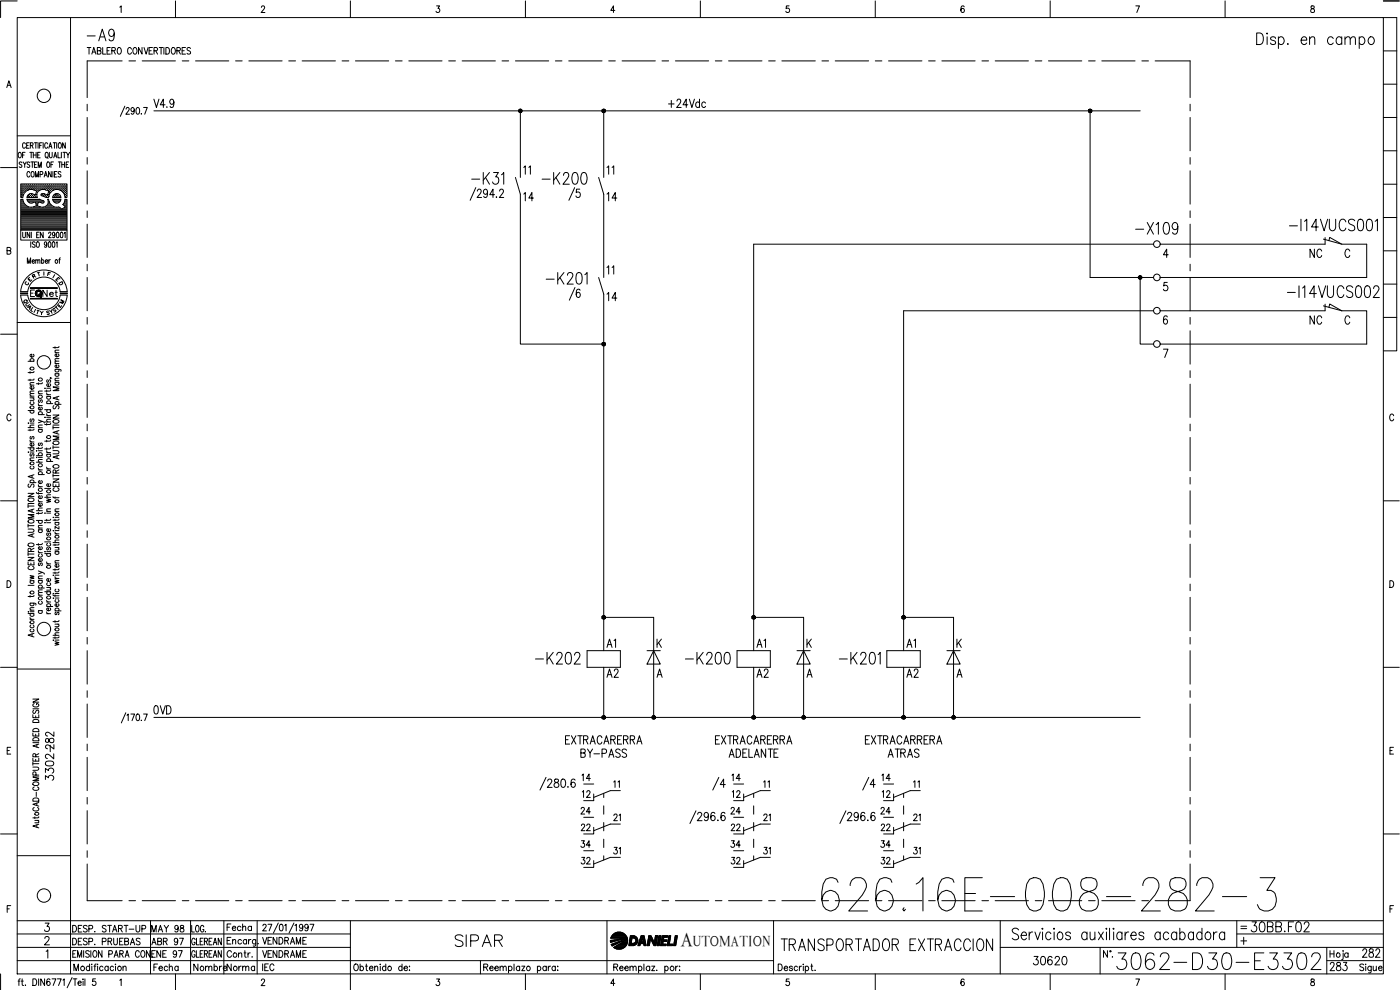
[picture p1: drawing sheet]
<svg xmlns="http://www.w3.org/2000/svg" width="420mm" height="297mm" viewBox="0 0 420 297" stroke-linecap="round" stroke-linejoin="round" font-family="sans-serif">
<defs><g id="words">
<text font-size="15" x="245.5" y="274.5">626.16E-008-282-3</text>
<text font-size="8.8" x="334.1" y="292.1">3062-D30-E3302</text>
<g font-size="7.1">
<text x="25" y="13.4">-A9</text>
<text x="140.4" y="56.4">-K31</text>
<text x="161.6" y="56.4">-K200</text>
<text x="175" y="61.4" transform="rotate(-90 175 61.4)">/5</text>
<text x="339.7" y="71.6">-X109</text>
<text x="385.6" y="70.6">-I14VUCS001</text>
<text x="162.6" y="86.4">-K201</text>
<text x="385.2" y="90.7">-I14VUCS002</text>
<text x="159.5" y="200.4">-K202</text>
<text x="204.6" y="200.4">-K200</text>
<text x="250.8" y="200.4">-K201</text>
<text x="212.7" y="238.1">/4</text>
<text x="257.5" y="238.1">/4</text>
<text x="135.5" y="285.4">SIPAR</text>
<text x="233.2" y="286.5">TRANSPORTADOR EXTRACCION</text>
</g>
<text font-size="6.6" x="175" y="91.4" transform="rotate(-90 175 91.4)">/6</text>
<g font-size="6.2">
<text x="181" y="204.6">A2</text>
<text x="225.8" y="204.6">A2</text>
<text x="270.9" y="204.6">A2</text>
<text x="374.3" y="280.8">30BB.F02</text>
<text x="407.8" y="288.6">282</text>
</g>
<text font-size="5.9" x="204.3" y="283.7">A</text>
<g font-size="5.7">
<text x="199.3" y="33.5">+24Vdc</text>
<text x="155.9" y="61.4">14</text>
<text x="181" y="61.4">14</text>
<text x="391.9" y="78.3">NC</text>
<text x="181" y="91.4">14</text>
<text x="391.9" y="98.4">NC</text>
<text x="181" y="195.4">A1</text>
<text x="225.8" y="195.4">A1</text>
<text x="270.9" y="195.4">A1</text>
<text x="44.8" y="215.5">0VD</text>
<text x="16.9" y="226.1" transform="rotate(-90 16.9 226.1)">282</text>
<text x="168.6" y="224.4">EXTRACARERRA</text>
<text x="213.4" y="224.4">EXTRACARERRA</text>
<text x="258.6" y="224.4">EXTRACARRERA</text>
<text x="173.2" y="228.6">BY-PASS</text>
<text x="217.7" y="228.6">ADELANTE</text>
<text x="265.3" y="228.6">ATRAS</text>
<text x="16.9" y="235.3" transform="rotate(-90 16.9 235.3)">3302-</text>
<text x="309" y="290.7">30620</text>
<text x="397.9" y="292.5">283</text>
</g>
<g font-size="5.3">
<text x="160.2" y="53.6" transform="rotate(-90 160.2 53.6)">11</text>
<text x="185.2" y="53.6" transform="rotate(-90 185.2 53.6)">11</text>
<text x="185.2" y="83.6" transform="rotate(-90 185.2 83.6)">11</text>
<text x="11.6" y="90.3">Net</text>
<text x="173.6" y="235.7">14</text>
<text x="218.4" y="235.7">14</text>
<text x="263.5" y="235.7">14</text>
<text x="173.2" y="245.5">24</text>
<text x="173.6" y="240.6">12</text>
<text x="218" y="245.5">24</text>
<text x="218.4" y="240.6">12</text>
<text x="263.2" y="245.5">24</text>
<text x="263.5" y="240.6">12</text>
<text x="173.2" y="250.5">22</text>
<text x="218" y="250.5">22</text>
<text x="263.2" y="250.5">22</text>
<text x="227.9" y="257.5">31</text>
<text x="44.4" y="284.7">ABR 97</text>
<text x="56.8" y="292.5">Nombre</text>
<text x="67" y="292.5">Norma</text>
</g>
<g font-size="4.9">
<text x="227.9" y="237.4">11</text>
<text x="273" y="237.4">11</text>
<text x="183.1" y="247.3">21</text>
<text x="227.9" y="247.3">21</text>
<text x="273" y="247.3">21</text>
<text x="173.2" y="255.4">34</text>
<text x="187" y="257.5" transform="rotate(-90 187 257.5)">31</text>
<text x="218" y="255.4">34</text>
<text x="263.2" y="255.4">34</text>
<text x="276.9" y="257.5" transform="rotate(-90 276.9 257.5)">31</text>
<text x="173.2" y="260.3">32</text>
<text x="218" y="260.3">32</text>
<text x="263.2" y="260.3">32</text>
<text x="44.4" y="280.8">MAY 98</text>
<text x="77.6" y="284.3">VENDRAME</text>
</g>
<g font-size="4.4">
<text x="7.1" y="85.7">E</text>
<text x="15.5" y="85.7">E</text>
<text x="16.6" y="92.4">M</text>
<text x="186.6" y="237.4" transform="rotate(-90 186.6 237.4)">11</text>
<text x="208" y="283.7">UTOMATION</text>
</g>
<g font-size="4">
<text x="8.5" y="84.7">R</text>
<text x="6.3" y="93.1">U</text>
<text x="12.7" y="95.6">S</text>
<text x="14.5" y="94.9">S</text>
<text x="15.9" y="93.5">E</text>
</g>
<g font-size="3.5">
<text x="6" y="92.1">Q</text>
<text x="8.8" y="94.9">I</text>
<text x="371.1" y="279.8">=</text>
</g>
</g></defs>
<!-- layer: DCA_A3E2|CART -->
<g fill="none" stroke="#000" stroke-width=".3">
<path d="M5.2 5.3h410v286.9h-410zM5.2 .3h-5v5M21.2 5.3v286.9M35.9 2.1l.5-.3v2M52.7 .3v5M78.4 2.2l.2-.4h.5l.3 .6-1 1.4h1.1M105.2 .3v5M131 1.8h.9l-.5 .7a.61 .61 0 0 1 .5 1 .61 .61 0 0 1-1-.1M157.7 .3v5M184.5 3.1h-1.2l.8-1.3v2M210.2 .3v5M236.8 1.8h-.8l-.1 .8a.63 .63 0 0 1 .9 0 .63 .63 0 0 1-.1 1 .63 .63 0 0 1-.9-.2"/>
<path d="M262.7 .3v5M289.3 2.1l-.4-.3a1.11 1.11 0 0 0-.6 1 1.11 1.11 0 0 0 .7 1 .57 .57 0 0 0 .4-.9 .57 .57 0 0 0-.9-.1l-.1 .3M315.2 .3v5M340.9 1.8h1.1l-.8 2M367.7 .3v5M393.5 1.8v.6a.72 .72 0 0 1 .9 .4 .72 .72 0 0 1-.3 1 .64 .64 0 0 1-.8-.7 .64 .64 0 0 1 .9-.6l.2-.3-.1-.4zM415.2 5.3h4v100h-4M415.2 .3h4.7M415.2 15.3h4M2 26.3l.7-2.1 .6 2.1M2.3 25.6h.8M415.2 35.2h4"/>
<path d="M415.2 25.3h4M.2 50.3h5M5.2 40.8h16M5.7 45.8l.1-.1a.86 .86 0 0 1 .6 .8 .86 .86 0 0 1-.6 .9 1.2 1.2 0 0 1-.1-1.6zM6.3 57.1h.1M6.3 56.5h.1M6.3 55.8h.1M6.3 57.7h.1M6.3 58.4h.1M6.3 59h.1M6.3 59.9h.4M6.5 57.4h.2"/>
<path d="M6.5 56.8h.2M6.5 56.1h.2M6.5 55.5h.2M6.5 58h.2M6.5 58.7h.2M6.6 48.8a.41 .41 0 0 0-.7-.2 .41 .41 0 0 0 .1 .7l.5 .2 .1 .5-.3 .2-.5-.2M6.6 55.4v.2M6.6 56v.2M6.6 56.7v.1M6.6 57.3v.2M6.6 57.9v.2M6.6 58.6v.1"/>
<path d="M6.8 46.5h.4M6.8 59.3h-.6v-4.1h13.9v4.1h-.6M6.8 59.8h-.6v9.3h13.9v-9.3h-.6M6.9 57.1h.1M6.9 56.5h.1M6.9 55.8h.1M6.9 57.7h.1M6.9 58.4h.1M6.9 59.7l.1 .8M6.9 48.6l.5 .8 .5-.8M6.9 55.7v.2M6.9 56.4v.1"/>
<path d="M6.9 57v.2M6.9 57.6v.2M6.9 58.3v.1M7.2 57.4h.1M7.2 56.8h.1M7.2 56.1h.1M7.2 55.5h.1M7.2 55.4v.2M7.2 56v.2M7.2 56.7v.1M7.2 57.3v.2M7.4 49.4v.8"/>
<path d="M7.5 57.1h.1M7.5 56.5h.1M7.5 55.8h.1M7.5 45.7h-.7v1.7M7.6 55.7v.2M7.6 56.4v.1M7.6 57v.2M7.6 43.2l-.3-.4a.88 .88 0 0 0-.5 .9 .88 .88 0 0 0 .5 .8l.3-.4M7.8 56.8h.2M7.8 56.1h.2M7.8 55.5h.2M7.9 55.4v.2"/>
<path d="M7.9 56v.2M7.9 56.7v.1M8 43.6h.5M8.1 59.3h3.1M8.1 59.8h3.7M8.1 59.7l.1 .3M8.1 57.1h.1M8.1 56.5h.2M8.1 55.8h.2M8.2 55.7v.2M8.2 56.4v.1M8.2 57v.1"/>
<path d="M8.2 59.9h3.7M8.3 59h.1M8.4 56.8h.2M8.4 56.1h.2M8.4 55.5h.2M8.4 58.7h.2M8.5 55.4v.2M8.5 56v.2M8.5 56.7v.1M8.5 58.6v.1M8.8 42.8h-.8v1.7h.8M8.8 56.5h.1"/>
<path d="M8.8 55.8h.1M8.8 59h.1M8.8 58.4h.1M8.8 55.7v.2M8.8 56.4v.1M8.8 58.3v.1M8.8 58.9v.2M8.9 58.2l-.5 .4-.3 .6M8.9 48.8a.41 .41 0 0 0-.6-.2 .41 .41 0 0 0 0 .7l.5 .2a.43 .43 0 0 1 0 .7 .43 .43 0 0 1-.7-.2M8.9 45.7h.9M9 51.9a.46 .46 0 0 0-.6-.4 .46 .46 0 0 0-.3 .6v.4a.47 .47 0 0 0 .3 .6 .47 .47 0 0 0 .6-.4M9.1 56.8h.1"/>
<path d="M9.1 56.1h.1M9.1 55.5h.1M9.1 58.7h.1M9.1 43.6l.7-.1v-.6l-.7-.1v1.7M9.1 55.4v.2M9.1 56v.2M9.1 56.7v.1M9.1 58.6v.1M9.3 48.6h.8M9.4 45.7v1.7M9.4 56.5h.1M9.4 55.8h.1"/>
<path d="M9.4 58.4h.1M9.4 59h.1M9.5 55.7v.2M9.5 56.4v.1M9.5 58.3v.1M9.5 58.9v.2M9.5 43.6l.4 .9M9.7 51.5a.86 .86 0 0 1 .6 .8 .86 .86 0 0 1-.6 .8 1.14 1.14 0 0 1 0-1.6zM9.7 48.6v1.6M9.7 56.8h.2M9.7 56.1h.2M9.7 55.5h.2"/>
<path d="M9.7 58.7h.2M9.8 55.4v.2M9.8 56v.2M9.8 56.7v.1M9.8 58.6v.1M10 46.5h.8M10 45.7v1.7M10 56.5h.2M10 55.8h.2M10 59h.2M10.1 57a2.52 2.52 0 0 0-3.2 2.2M10.1 57l.9 .3-.4 1.2-1.1-.4-.6 .1"/>
<path d="M10.1 55.7v.2M10.1 56.4v.1M10.1 58.4h.1M10.1 58.9v.2M10.3 42.8h.9M10.3 49.4h.5M10.3 56.8h.2M10.3 56.1h.2M10.3 55.5h.2M10.3 58.7h.2M10.4 55.4v.2M10.4 56v.2"/>
<path d="M10.4 56.7v.1M10.4 58.6v.1M10.6 53.1v-1.6l.5 1.6 .5-1.6v1.6M10.7 57.1h.1M10.7 56.5h.1M10.7 55.8h.1M10.7 59h.1M10.8 42.8v1.7M10.8 55.7v.2M10.8 56.4v.1M10.8 57v.1M10.8 58.9v.2"/>
<path d="M10.8 58.4h.1M10.8 45.7v1.7M11 56.8h.1M11 56.1h.1M11 55.5h.1M11 55.4v.2M11 56v.2M11 56.7v.1M11.1 57.4h.1M11.1 48.6h-.8v1.6h.8M11.3 46.5h.5M11.3 57.1h.1"/>
<path d="M11.3 56.5h.1M11.3 55.8h.1M11.4 55.7v.2M11.4 56.4v.1M11.4 57v.2M11.4 42.8v1.7M11.5 50.2v-1.6l.4 1.6 .5-1.6v1.6M11.6 56.8h.2M11.6 56.1h.2M11.6 55.5h.2M11.7 55.4v.2M11.7 56v.2"/>
<path d="M11.7 56.7v.1M11.8 57.2a1.46 1.46 0 0 0-.5 2M11.8 59.8l.3 .1M11.9 43.6h.5M11.9 56.5h.2M11.9 55.8h.2M12 52.4l.7-.1v-.8h-.7v1.6M12 59.9l1 .3M12 55.7v.2M12 56.4v.1M12.1 45.7h-.8v1.7h.8M12.2 56.8h.2"/>
<path d="M12.2 56.1h.2M12.2 55.5h.2M12.3 55.4v.2M12.3 56v.2M12.3 56.7v.1M12.4 58.3v.4M12.4 58.7l1.4 .6h.7M12.6 56.5h.1M12.6 55.8h.1M12.6 58.4h.1M12.7 42.8h-.8v1.7M12.7 55.7v.2"/>
<path d="M12.7 56.4v.1M12.7 58.3v.1M12.9 56.8h.1M12.9 56.1h.1M12.9 55.5h.1M12.9 58.7h.1M13 42.8v1.7M13 55.4v.2M13 56v.2M13 56.7v.1M13 58.6v.1M13.2 56.5h.1"/>
<path d="M13.2 55.8h.1M13.2 58.4h.1M13.3 53.1l.4-1.6 .5 1.6M13.3 55.7v.2M13.3 56.4v.1M13.3 58.3v.1M13.3 58.1l-.9 .1M13.5 52.6h.5M13.5 56.8h.2M13.5 56.1h.2M13.5 55.5h.2M13.5 58.7h.2"/>
<path d="M13.6 55.4v.2M13.6 56v.2M13.6 56.7v.1M13.6 58.6v.1M13.7 57l.9 .3-.3 1.2-1-.3M13.7 57l-1.1-.1-.9 .3M13.8 45.8l.1-.1a.86 .86 0 0 1 .6 .8 .86 .86 0 0 1-.6 .9 1.2 1.2 0 0 1-.1-1.6zM13.8 56.5h.2M13.8 55.8h.2M13.8 59h.2M13.9 55.7v.2M13.9 56.4v.1"/>
<path d="M13.9 58.9v.2M14.1 47.1l.3 .4M14.1 56.8h.2M14.1 56.1h.2M14.1 55.5h.2M14.1 58.7h.2M14.2 48.7l.2-.1a.86 .86 0 0 1 .6 .8 .86 .86 0 0 1-.6 .8 1.2 1.2 0 0 1-.2-1.5zM14.2 55.4v.2M14.2 56v.2M14.2 56.7v.1M14.2 58.6v.1M14.3 59.8a1.59 1.59 0 0 1-1.3 2.3"/>
<path d="M14.3 43.2a.47 .47 0 0 0-.6-.4 .47 .47 0 0 0-.3 .7v.3a.47 .47 0 0 0 .3 .7 .47 .47 0 0 0 .6-.4M14.3 59.8h.2M14.5 59h.1M14.5 57.1h.1M14.5 56.5h.1M14.5 55.8h.1M14.5 58.4h.1M14.6 55.7v.2M14.6 56.4v.1M14.6 57v.2M14.6 58.3v.1M14.6 59.7l.2 .8"/>
<path d="M14.6 57.7h.1M14.6 44.5l.5-1.7 .5 1.7M14.8 57.4h.1M14.8 56.8h.1M14.8 56.1h.1M14.8 55.5h.1M14.8 58h.1M14.8 45.7v1.2l.4 .5 .5-.5v-1.2M14.8 43.9h.6M14.9 55.4v.2M14.9 56v.2M14.9 56.7v.1"/>
<path d="M14.9 57.3v.2M14.9 57.9v.1M15.1 57.1h.1M15.1 56.5h.1M15.1 55.8h.1M15.2 55.7v.2M15.2 56.4v.1M15.2 57v.2M15.3 49.4h.5M15.4 51.5v1.6l-.8-1.6v1.6M15.4 56.8h.2M15.4 56.1h.2"/>
<path d="M15.4 55.5h.2M15.5 55.4v.2M15.5 56v.2M15.5 56.7v.1M15.7 56.5h.2M15.7 55.8h.2M15.8 59.3h2.5M15.8 59.8h2.5M15.8 59.7l.1 .3M15.8 57l-.1 .1M15.8 55.7v.2M15.8 56.4v.1"/>
<path d="M15.9 51.5v1.6M15.9 59.9h2.3M16 42.8h.8M16 48.6h-.7v1.6M16 56.8h.2M16 56.1h.2M16 55.5h.2M16.1 57a2.48 2.48 0 0 1 3.4 2.2M16.1 57.1l-1 .7-.5 1.4M16.1 47.4l.5-1.7 .5 1.7M16.1 55.4v.2M16.1 56v.2"/>
<path d="M16.1 56.7v.1M16.2 58.7h-.1M16.3 46.8h.6M16.3 42.8v1.7M16.3 52.3h.5M16.4 56.5h.1M16.4 55.8h.1M16.4 59h.1M16.5 55.7v.2M16.5 56.4v.1M16.5 58.4h.1M16.5 58.9v.2"/>
<path d="M16.7 56.8h.1M16.7 56.1h.1M16.7 55.5h.1M16.7 58.7h.1M16.8 55.4v.2M16.8 56v.2M16.8 56.7v.1M16.8 58.6v.1M17 42.8v1.7M17 56.5h.1M17 55.8h.1M17 58.4h.1"/>
<path d="M17 59h.1M17.1 51.5h-.8v1.6h.8M17.1 55.7v.2M17.1 56.4v.1M17.1 58.3v.1M17.1 58.9v.2M17.3 56.8h.2M17.3 56.1h.2M17.3 55.5h.2M17.3 58.7h.2M17.4 45.7v1.7h.7M17.4 55.4v.2"/>
<path d="M17.4 56v.2M17.4 56.7v.1M17.4 58.6v.1M17.5 48.6h.8M17.7 56.5h.1M17.7 55.8h.1M17.7 59h.1M17.7 42.9l.1-.1a.86 .86 0 0 1 .6 .9 .86 .86 0 0 1-.6 .8 1.2 1.2 0 0 1-.1-1.6zM17.7 55.7v.2M17.7 56.4v.1M17.7 58.9v.2M17.9 48.6v1.6"/>
<path d="M17.9 56.8h.2M17.9 56.1h.2M17.9 55.5h.2M18 55.4v.2M18 56v.2M18 56.7v.1M18.2 58.9l.1 .3M18.2 58.9a1.24 1.24 0 0 0-1.3-.8 1.24 1.24 0 0 0-1.1 1.1M18.3 59.7l-.1 .3M18.3 51.7l-.3-.2-.6 .2 .2 .4 .6 .4 .1 .4-.3 .2-.6-.2M18.3 57.1h.1M18.3 56.5h.1"/>
<path d="M18.3 55.8h.1M18.4 55.7v.2M18.4 56.4v.1M18.4 57v.2M18.4 45.7v1.7M18.5 49.4h.8M18.5 48.6v1.6M18.6 56.8h.2M18.6 56.1h.2M18.6 55.5h.2M18.7 57.3l.1 .1M18.7 55.4v.2"/>
<path d="M18.7 56v.2M18.7 56.7v.1M18.9 45.7h.8M18.9 57.1h.1M18.9 56.5h.1M18.9 55.8h.1M19 57.6v.1M19 55.7v.2M19 56.4v.1M19 57v.2M19.2 57.4h.2M19.2 56.8h.2"/>
<path d="M19.2 56.1h.2M19.2 55.5h.2M19.2 58h.2M19.3 45.7v1.7M19.3 55.4v.2M19.3 56v.2M19.3 56.7v.1M19.3 57.3v.2M19.3 57.9v.2M19.3 48.6v1.6M19.5 59.7l-.2 .8M19.6 57.1h.1"/>
<path d="M19.6 56.5h.1M19.6 55.8h.1M19.6 57.7h.1M19.6 58.4h.1M19.6 42.8v1.7l-.8-1.7v1.7M19.6 59h.1M19.6 59.9h.4M19.6 55.7v.2M19.6 56.4v.1M19.6 57v.2M19.6 57.6v.2M19.6 58.3v.1"/>
<path d="M19.6 58.9v.2M19.9 49.4h.4M19.9 57.4h.1M19.9 56.8h.1M19.9 56.1h.1M19.9 55.5h.1M19.9 58h.1M19.9 58.7h.1M19.9 45.7l.5 .8 .5-.8M19.9 55.4v.2M19.9 56v.2M19.9 56.7v.1"/>
<path d="M19.9 57.3v.2M19.9 57.9v.2M19.9 58.6v.1M20.4 46.5v.9M20.6 48.6h-.7v1.6h.7M415.2 55.3h4M415.2 45.2h4M2.1 75.2l1-.1 .1-.6-1.1-.3v2.1l1.1-.2 .1-.5-.5-.4M6.2 69.1v2.9h13.9v-2.9M6.3 64.7h13.7M6.3 64.4h13.7M6.3 64.1h13.7"/>
<path d="M6.3 63.7h13.7M6.3 63.4h13.7M6.3 63.1h13.7M6.3 62.8h12.1M6.3 62.5h11.7M6.3 62.2h2.3M6.3 61.8h1.7M6.3 61.5h1.2M6.3 61.2h1M6.3 60.9h.8M6.3 60.6h.6M6.3 60.3h.5"/>
<path d="M6.3 65h13.7M6.3 65.3h13.7M6.3 65.6h13.7M6.3 66h13.7M6.3 66.3h13.7M6.3 66.6h13.7M6.3 66.9h13.7M6.3 67.3h13.7M6.3 67.5h13.7M6.3 67.9h13.7M6.3 68.2h13.7M6.3 68.5h13.7"/>
<path d="M6.3 68.8h13.7M6.8 69.7l.1 1.4 .3 .2 .4-.2v-1.4M7 60.5l.4 .7a2.47 2.47 0 0 0 2.7 .9l.8-.3-.3-1.2-.9 .3-.8-.1M8.2 60.1l.7 .7M8.2 79v-1.6l.5 1.6 .5-1.6v1.6M8.3 60.3h4.5M8.6 60.6h1.7M8.9 69.7v1.6l-.8-1.6v1.6M9.2 72.5v1.7M9.4 69.7v1.6M9.7 78.4h.6l-.1-.4a.48 .48 0 0 0-.6 .5 .48 .48 0 0 0 .6 .4l.1-.1M10 62.2h2.1"/>
<path d="M10.5 72.8l-.5-.3-.3 .3 .1 .3a.74 .74 0 0 1 .6 1.1l-.7-.2M10.7 78.2l.3-.3 .3 .1v1M10.7 77.9v1.1M10.8 60.6h.6M10.8 60.9h.5M10.9 61.2h.4M10.9 61.8h.3M11 61.5h.2M11 70.5h.5M11.2 72.5a.86 .86 0 0 1 .6 .9 .86 .86 0 0 1-.6 .8 1.12 1.12 0 0 1 0-1.7zM11.3 78.2l.3-.3 .3 .1 .1 1M11.8 69.7h-.8v1.6h.8"/>
<path d="M11.9 60.6h1.3M12.5 60.9l-1-.3-.3 1.2 1.8 .4M12.5 78.1l.1-.1a.48 .48 0 0 1 .6 .5 .48 .48 0 0 1-.6 .4l-.1-.1M12.5 77.4v1.6M13 69.7v1.6l-.9-1.6v1.6M13 60.2a.43 .43 0 0 1 .1 .6 .43 .43 0 0 1-.6 .1M13.5 62.2h2.8M13.6 78.4h.7l-.1-.4a.48 .48 0 0 0-.6 .5 .48 .48 0 0 0 .6 .4l.1-.1M14 61.8h1.6M14.1 73.1l-.2 .4a.43 .43 0 0 1-.6-.5 .43 .43 0 0 1 .7-.2l-.1 1.4-.6-.2M14.3 61.5h.9M14.5 61.2h.5"/>
<path d="M14.6 60.9h.2M14.6 60.6h.1M14.6 70.1l.2-.4 .4 .1v.5l-.7 1h.9M14.6 72.6l.2-.1a.96 .96 0 0 1 0 1.7l-.3-.7zM14.6 77.9v1.1M14.7 60.5l.6 .9 .8 .6M15.1 77.9l-.5 .5M15.8 72.6l.2-.1a.96 .96 0 0 1 0 1.7l-.3-.7zM15.9 60.1a1.23 1.23 0 0 0 1.2 .8 1.23 1.23 0 0 0 1.1-.8M16 60.3h2M16.1 62l1.5 .1M16.3 60.6h1.4"/>
<path d="M16.5 70.2l-.2 .4a.46 .46 0 0 1-.6-.4 .46 .46 0 0 1 .6-.4l.1 1.2-.3 .3-.3-.2M16.8 72.9l.3-.4v1.7M17.1 69.8l.1-.1a.96 .96 0 0 1 0 1.6l-.3-.7zM17.6 62.1l.9 .6M17.7 77.9h.4M18.1 77.4l-.3 .3v1.3M18.2 69.8l.2-.1a.96 .96 0 0 1 0 1.6l-.3-.7zM18.6 62.8h1.4M19.1 61.2h.9M19.1 62.5h.9M19.1 61.5h.9M19.3 70l.3-.3v1.6"/>
<path d="M19.3 60.9h.7M19.4 60.5l-.6 .8 .8 .8-1.1 .7M19.4 60.6h.6M19.5 61.8h.5M19.6 60.3h.4M19.7 62.2h.3M415.2 75.3h4M415.2 65.3h4M5.2 96.8h16M6.2 87.5h2.1a4.9 4.9 0 0 1 4.9-4.4 4.9 4.9 0 0 1 4.8 4.4M6.2 87.9h2.1v.2h-2.1zM6.2 87.5a7 7 0 0 1 7-6.5 7 7 0 0 1 7 6.5"/>
<path d="M6.2 88.5a7 7 0 0 0 7 6.5 7 7 0 0 0 7-6.5M8.3 88.5a4.9 4.9 0 0 0 4.9 4.4 4.9 4.9 0 0 0 4.8-4.4M9.1 86.3h8.1v.2h-8.1M9.1 89.5h8.1v.2h-8.1zM9.2 88h.7M9.2 86.4h7.9M9.2 89.6h7.9M10.4 87h-1.2v2M13.2 81.6v1M415.2 95.2h4M415.2 85.2h4M.2 100.3h5"/>
<path d="M8.4 108.4h1.8M9 111.5v.5M9 113.8v.4M9 119.4h1.2M9 118.9h1.2M9 115.6h1.2M9.3 108.4l-.2-.1a.53 .53 0 0 1 .5-.7 .53 .53 0 0 1 .5 .7l-.2 .1M9.9 119.4l.3 .3-.1 .4h-1.1M9.9 116l.2 .1a.52 .52 0 0 1-.5 .7 .52 .52 0 0 1-.4-.8h.3v.8M9.9 106.3l.2 .1a.52 .52 0 0 1-.5 .7 .52 .52 0 0 1-.4-.7l.3-.1v.8M10.2 118.1h-1.1l-.1 .4 .4 .4M10.2 117.3l-1.1 .1-.1 .4 .4 .3"/>
<path d="M10.2 114.8l-1.1 .1-.1 .3 .4 .4M10.2 113.7l-.1 .3h-1.7M10.2 111.4l-.3 .4h-1.5M11.5 114.9v.5M11.5 118.1h1.2M11.8 120l-.3 .3 .3 .5 .4-.8h.4l.1 .5-.3 .3M12.7 117.3l-1.1 .1-.1 .4 .4 .3M12.7 114.8l-.1 .3h-1.7M13.5 116.5h.1M14 117.9l.1 .3 .4 .2M14 117v.5M14 118.9h1.2"/>
<path d="M14 118.4h1.2M14 116.5h1.2M14.3 118.9l-.2 .2a.52 .52 0 0 0 .5 .7 .52 .52 0 0 0 .3-.9M14.3 113.9l-.3 .3 .1 .5h.3l.3-.7 .2-.1 .3 .3-.3 .5M14.9 115.1l.2 .2a.52 .52 0 0 1-.5 .7 .52 .52 0 0 1-.4-.8l.3-.1v.9M15.1 113.4l.4 .1M15.2 117l-.3 .3h-1.5M16.5 110.8l1.7 .1v.5M16.5 104v.5M16.5 114.7h1.2M16.5 114.2h1.2M16.5 112.1h1.2"/>
<path d="M16.5 109.1h1.2M16.5 105.8h1.2M16.8 114.7l-.2 .1a.52 .52 0 0 0 .5 .8 .52 .52 0 0 0 .3-.9M16.8 112.1l-.2 .2a.53 .53 0 0 0 .5 .6 .53 .53 0 0 0 .5-.6l-.2-.2M16.8 110.8a.55 .55 0 0 0 .2 .9 .55 .55 0 0 0 .7-.6l-.3-.3M17.1 119.1v.7M17.4 109.5l.2 .1a.52 .52 0 0 1-.5 .8 .52 .52 0 0 1-.4-.8l.3-.1v.8M17.4 106.2l.2 .2a.52 .52 0 0 1-.5 .7 .52 .52 0 0 1-.4-.8l.3-.1v.8M17.7 118.9l-1.8 .6 1.8 .5M17.7 116.1h-1.8l1.8 .6-1.8 .5h1.8M17.7 113.5l-1.1 .1-.1 .3 .3 .3M17.7 108.4h-1.1l-.1 .3 .3 .4"/>
<path d="M17.7 107.6h-1.1l-.1 .4 .3 .4M17.7 105.1h-1.1l-.1 .4 .3 .3M17.7 104l-.3 .3h-1.5M3.3 124.7a.63 .63 0 0 0-.7-.5 .63 .63 0 0 0-.5 .8v.5a.63 .63 0 0 0 .5 .8 .63 .63 0 0 0 .7-.5M8.4 135.6h.2zM8.4 126.9h.2zM8.4 128.3h1.8M8.4 134.4h1.8M8.4 123.2h1.8M9 132.1l.1 .3 .4 .2M9 128.8v.5M9 138.2h1.2"/>
<path d="M9 135.6h1.2M9 132.6h1.2M9 126.9h1.2M9.3 139.9a.55 .55 0 0 0 .2 .9 .55 .55 0 0 0 .7-.6l-.3-.3M9.3 136.1l-.3 .3 .1 .4h.3l.3-.6 .2-.1 .3 .3-.3 .4M9.3 134.4l-.2 .1a.53 .53 0 0 0 .5 .7 .53 .53 0 0 0 .5-.7l-.2-.1M9.3 131l-.3 .3 .1 .3h.3l.3-.6h.2l.3 .3-.3 .4M9.3 125.7l-.3 .3 .1 .4h.3l.3-.6 .2-.1 .3 .3-.3 .4M9.3 123.2l-.2 .1a.53 .53 0 0 0 .5 .7 .53 .53 0 0 0 .5-.7l-.2-.1M9.3 120.6l-.2 .1a.53 .53 0 0 0 .5 .7 .53 .53 0 0 0 .5-.7l-.2-.1M9.9 133a.49 .49 0 0 1 0 .7 .49 .49 0 0 1-.6 0 .49 .49 0 0 1-.1-.6l.3-.1v.8M10.2 137.4l-1.1 .1-.1 .3 .4 .4"/>
<path d="M10.2 128.7l-.3 .4h-1.5M10.2 127.5l-1.1 .1-.1 .4 .4 .3M10.9 135.2h.2zM10.9 138.7h1.8M10.9 136.7h1.8M11 137.1v.2zM11.5 126l1.2 .4-1.2 .5M11.5 121.1l.1 .4 .4 .2M11.5 134.2v.5M11.5 137.2h1.2M11.5 135.2h1.2M11.5 128.8h1.2"/>
<path d="M11.5 128.3h1.2M11.5 124.4h1.8M11.5 121.7h1.2M11.8 136.7a.51 .51 0 0 1-.1-.7 .51 .51 0 0 1 .8 0 .51 .51 0 0 1-.1 .7M11.8 132.9l-.3 .3 .1 .4h.3l.3-.6 .2-.1 .3 .3-.3 .5M11.8 128.8a.51 .51 0 0 0-.1 .8 .51 .51 0 0 0 .8 0 .51 .51 0 0 0-.1-.8M11.8 124.4a.51 .51 0 0 1-.1-.7 .51 .51 0 0 1 .8 0 .51 .51 0 0 1-.1 .7M12.4 122.2a.51 .51 0 0 1 .1 .7 .51 .51 0 0 1-.7 0 .51 .51 0 0 1-.1-.7h.3v.8M12.7 137.9l-1.1 .1-.1 .3 .4 .4M12.7 134.2l-.3 .3h-1.5M12.7 127.5l-1.1 .1-.1 .4 .4 .3M12.7 126.4l.5 .2 .1 .3"/>
<path d="M13.4 125.2h.2zM13.4 126.6h1.8M13.4 122.9h1.8M14 135.2l.1 .4 .4 .2M14 124.1l.1 .4 .4 .2M14 127.1v.5M14 132.1v.5M14 134.4v.5M14 138.5h1.8M14 136.3h1.2M14 135.8h1.2M14 125.2h1.2"/>
<path d="M14 124.7h1.2M14 121.1h1.8M14.3 138.5l-.2-.2a.52 .52 0 0 1 .5-.7 .52 .52 0 0 1 .3 .9M14.3 136.3l-.2 .1a.52 .52 0 0 0 .5 .8 .52 .52 0 0 0 .3-.9M14.3 122.9a.49 .49 0 0 0 0 .7 .49 .49 0 0 0 .7 0 .49 .49 0 0 0-.1-.7M14.3 121.1l-.2-.1a.52 .52 0 0 1 .5-.8 .52 .52 0 0 1 .3 .9M15.2 134.3l-.3 .4h-1.5M15.2 132l-.3 .4h-1.5M15.2 127l-.3 .4h-1.5M15.2 125.8l-1.1 .1-.1 .3 .4 .4M15.9 135.2h1.3l.5 .4-.3 .5-1.5 .1M15.9 124.5h1.8l-1.8 1h1.8"/>
<path d="M15.9 127.8v1M15.9 133.7v1M15.9 134.2h1.8M15.9 128.3h1.8M15.9 127.5h1.8M16 139.7a.88 .88 0 0 1 1-.4 .88 .88 0 0 1 .6 .9 .88 .88 0 0 1-1 .4 .88 .88 0 0 1-.6-.9zM16 132.6a.88 .88 0 0 1 1-.3 .88 .88 0 0 1 .6 .9 .88 .88 0 0 1-1 .3 .88 .88 0 0 1-.6-.9zM16 126.2a.88 .88 0 0 1 1-.4 .88 .88 0 0 1 .6 .9 .88 .88 0 0 1-1 .4 .88 .88 0 0 1-.6-.9zM16.2 121.7l-.3 .4 .3 .6 .4-.2 .3-.6a.49 .49 0 0 1 .8 .1 .49 .49 0 0 1-.3 .7M16.5 121.3h1.8M16.8 121.3l-.2-.2a.51 .51 0 0 1 .6-.6 .51 .51 0 0 1 .2 .8M17.1 129.4v.7"/>
<path d="M17.1 136.8v.7M17.7 136.6l-1.8 .5 1.8 .6M17.7 130.8h-1.8l1.8 .6-1.8 .5h1.8M17.7 129.2l-1.8 .5 1.8 .6M418.3 124.7a.61 .61 0 0 0-.8-.5 .61 .61 0 0 0-.4 .8v.5a.61 .61 0 0 0 .4 .8 .61 .61 0 0 0 .8-.5M.2 150.3h5M8.4 158.7h1.3l.5 .5-.1 .3-.4 .2h-1.3M8.4 148h1.8l-1.8 1h1.8M8.4 151.3v1M8.4 157.3v.9M8.4 157.7h1.8M8.4 151.8h1.8"/>
<path d="M8.4 151.1h1.8M8.5 156.2a.88 .88 0 0 1 1-.4 .88 .88 0 0 1 .6 .9 .89 .89 0 0 1-1 .3 .89 .89 0 0 1-.6-.8zM8.5 149.7a.89 .89 0 0 1 1-.3 .89 .89 0 0 1 .6 .8 .88 .88 0 0 1-1 .4 .88 .88 0 0 1-.6-.9zM8.7 145.2l-.3 .4 .1 .5h.6l.3-.7 .5-.2 .3 .4-.3 .6M9 144.8h1.8M9.3 144.8l-.2-.1a.53 .53 0 0 1 .5-.7 .53 .53 0 0 1 .5 .7l-.2 .1M9.6 142.6v.7M9.6 152.9v.7M10.2 154.4h-1.8l1.8 .5-1.8 .5h1.8M10.2 152.7l-1.8 .6 1.8 .5M10.2 142.4l-1.8 .6 1.8 .5M10.9 147.7l.4 .4h1.4"/>
<path d="M10.9 156.2h1.8M10.9 153.2h1.8M11.5 150l.1 .4 .4 .2M11.5 145.4l.1 .4 .4 .2M11.5 140.4l.1 .4 .4 .2M11.5 147.8v.5M11.5 153.7v.5M11.5 158.9h1.2M11.5 158.4h1.2M11.5 150.6h1.2M11.5 146h1.2M11.5 142.4h1.8"/>
<path d="M11.5 141h1.2M11.8 158.9a.49 .49 0 0 0 0 .8 .49 .49 0 0 0 .7 0 .49 .49 0 0 0-.1-.8M11.8 156.2a.51 .51 0 0 0-.1 .7 .51 .51 0 0 0 .8 0 .51 .51 0 0 0-.1-.7M11.8 142.4a.51 .51 0 0 1-.1-.7 .51 .51 0 0 1 .8 0 .51 .51 0 0 1-.1 .7M12.4 151a.5 .5 0 0 1 .1 .7 .5 .5 0 0 1-.7 0 .5 .5 0 0 1 .1-.7h.1v.9M12.4 148.7a.51 .51 0 0 1 .1 .7 .51 .51 0 0 1-.7 .1 .51 .51 0 0 1-.1-.7l.3-.1v.9M12.4 144.2a.5 .5 0 0 1 .1 .8 .5 .5 0 0 1-.7 0 .5 .5 0 0 1 .1-.8h.1v.9M12.7 157.6l-1.1 .1-.1 .4 .4 .3M12.7 153.7l-.1 .3h-1.7M12.7 152.4l-1.1 .1-.1 .4 .4 .3M13.4 149.2h1.8M13.4 146.5h1.8"/>
<path d="M13.5 156.9h.1M13.5 154h.1M14 149.6l1.2 .3-1.2 .3 1.2 .3-1.2 .3M14 140.2l.1 .3 .4 .2M14 156.8h1.2M14 155.8v.5M14 154h1.2M14 153.4h1.2M14 140.7h1.2M14.3 159.9l-.3 .3 .3 .5 .4-.7h.4l.1 .4-.3 .3M14.9 158.7l.2 .1a.53 .53 0 0 1-.5 .7 .53 .53 0 0 1-.4-.8h.3v.8M14.9 145.1l.2 .2a.52 .52 0 0 1-.5 .7 .52 .52 0 0 1-.4-.8l.3-.1v.9"/>
<path d="M15.2 155.8l-.3 .3h-1.5M15.2 152.7h-1.1l-.1 .4 .4 .3M15.2 148.4l-1.1 .1-.1 .4 .4 .3M15.9 159.2h.2zM15.9 155.2h.2zM15.9 149l.1 .3h1.7M15.9 145.1v.9h1.8v-.9M15.9 143.7h1.8l-1.8 1h1.8M15.9 142.7h1.8M15.9 142.2v1M16.3 146.4a.54 .54 0 0 0-.4 .6 .54 .54 0 0 0 .7 .4h.4a.54 .54 0 0 0 .7-.4 .54 .54 0 0 0-.4-.6M16.5 159.6l.1 .4 .4 .2"/>
<path d="M16.5 153.4h1.2M16.5 149.1v.4M16.5 155.8v.5M16.5 159.2h1.2M16.5 156.7h1.2M16.5 155.2h1.2M16.8 156.7l-.2 .2a.53 .53 0 0 0 .5 .7 .53 .53 0 0 0 .5-.7l-.2-.2M16.8 141.9l-.1-.8-.6-.1-.2 .9h1.8M16.8 145.4v.6M17.7 158v.7l-1.2-.7v.7M17.7 155.7l-.3 .4h-1.5M17.7 152.7l-1.1 .1-.1 .3 .3 .3"/>
<path d="M17.7 141l-.9 .5M415.2 150.3h4.7M2.1 174.2a1.03 1.03 0 0 1 1.2 1 1.03 1.03 0 0 1-1.2 1.1zM8.4 168.6v.9h1.8v-.9M8.4 167.2h1.8l-1.8 1h1.8M8.4 175.6h1.8M8.4 166.2h1.8M8.4 165.7v1M8.5 163.2a.89 .89 0 0 1 1-.3 .89 .89 0 0 1 .6 .8 .88 .88 0 0 1-1 .4 .88 .88 0 0 1-.6-.9zM8.8 169.9a.53 .53 0 0 0-.4 .7 .53 .53 0 0 0 .7 .3h.4a.53 .53 0 0 0 .7-.3 .53 .53 0 0 0-.4-.7M9 172.7l1.2 .2-1.2 .3 1.2 .3-1.2 .3M9 178.7v.5"/>
<path d="M9 174.2h1.2M9.3 174.2l-.2 .2a.52 .52 0 0 0 .5 .7 .52 .52 0 0 0 .3-.9M9.3 165.5l-.1-.9h-.7l-.1 .9h1.8M9.3 168.9v.6M9.6 160.3v.7M10.2 178.6l-.3 .4h-1.5M10.2 160.1l-1.8 .6 1.8 .5M10.2 164.5l-.9 .5M11.5 171.3l1.2 .4-1.2 .5M11.5 165.3l.1 .3 .4 .2M11.5 178.6h1.2M11.5 176.4h1.8"/>
<path d="M11.5 174.1h1.2M11.5 173.6h1.2M11.5 165.8h1.2M11.5 163.1v.5M11.8 176.4a.51 .51 0 0 1-.1-.7 .51 .51 0 0 1 .8 0 .51 .51 0 0 1-.1 .7M11.8 174.1a.51 .51 0 0 0-.1 .8 .51 .51 0 0 0 .8 0 .51 .51 0 0 0-.1-.8M11.8 168.9l-.3 .3 .1 .5h.3l.3-.7 .2-.1 .3 .3-.3 .5M11.8 166.3a.51 .51 0 0 0-.1 .7 .51 .51 0 0 0 .8 0 .51 .51 0 0 0-.1-.7M12.4 167.6a.5 .5 0 0 1 .1 .7 .5 .5 0 0 1-.7 0 .5 .5 0 0 1 .1-.7h.1v.9M12.4 164a.5 .5 0 0 1 .1 .8 .5 .5 0 0 1-.7 0 .5 .5 0 0 1 .1-.8h.1v.9M12.7 177.8l-1.1 .1-.1 .4 .4 .3M12.7 177l-1.1 .1-.1 .3 .4 .4"/>
<path d="M12.7 172.8l-1.1 .1-.1 .4 .4 .3M12.7 171.7l.6 .3v.3M12.7 163l-.3 .4h-1.5M13.4 165.5h.2zM13.4 177.5h1.8M13.4 166.1h1.8M13.4 162.6h1.8M14 168.6l.1 .4 .4 .2M14 176.3h1.2M14 169.2h1.2M14 165.5h1.2M14.3 177.5a.49 .49 0 0 0 0 .7 .49 .49 0 0 0 .7 0 .49 .49 0 0 0-.1-.7"/>
<path d="M14.3 174.9a.49 .49 0 0 0 0 .7 .49 .49 0 0 0 .7 0 .49 .49 0 0 0-.1-.7M14.3 166.1l-.2 .1a.52 .52 0 0 0 .5 .8 .52 .52 0 0 0 .3-.9M14.3 164.3l-.3 .2 .3 .5 .4-.7h.4l.1 .4-.3 .3M14.3 163l-.2 .1a.52 .52 0 0 0 .5 .8 .52 .52 0 0 0 .3-.9M14.9 176.3l.3 .3-.1 .4-1.1 .1M14.9 173.6a.5 .5 0 0 1 .1 .7 .5 .5 0 0 1-.7 .1 .5 .5 0 0 1-.1-.7l.3-.1v.8M15.9 179.4h.2zM15.9 178.4l.4 .4h1.4M15.9 178.1h.2zM15.9 172.6h.2zM15.9 162.8h1.8M16.5 174l1.2 .2-1.2 .3 1.2 .3-1.2 .2"/>
<path d="M16.5 173l.1 .3 .4 .3M16.5 165.5h1.2M16.5 163.3v.4M16.5 170.7v.4M16.5 171.6v.5M16.5 178.5v.5M16.5 179.4h1.2M16.5 178.1h1.2M16.5 173.6h1.2M16.5 172.6h1.2M16.5 168.9h1.2M16.5 164.3h1.2"/>
<path d="M16.5 160.2h1.2M16.8 179.9l-.2 .2a.51 .51 0 0 0 .6 .7 .51 .51 0 0 0 .2-.9M16.8 176.8l-.2 .1a.53 .53 0 0 0 .5 .7 .53 .53 0 0 0 .5-.7l-.2-.1M16.8 165.5l-.2 .2a.51 .51 0 0 0 .6 .7 .51 .51 0 0 0 .2-.9M17.4 164.3l.3 .3-.1 .4h-1.1M17.4 169.4l.2 .1a.51 .51 0 0 1-.5 .7 .51 .51 0 0 1-.4-.8h.3v.8M17.7 171.6l-.3 .3h-1.5M17.7 170.6l-.1 .3h-1.7M17.7 168.2l-1.1 .1-.1 .3 .3 .3M17.7 163.2l-.1 .3h-1.7M17.7 162l-1.1 .1-.1 .3 .3 .4M417.1 174.2a1.03 1.03 0 0 1 1.2 1 1.03 1.03 0 0 1-1.2 1.1z"/>
<path d="M8.4 183.5h.2zM8.4 184.1h1.8M9 185.3l.1 .3 .4 .2M9 181h1.6l.1 .6M9 185.8h1.2M9 183.5h1.2M9 183.1h1.2M9.3 188.8l-.2 .1a.53 .53 0 0 0 .5 .7 .53 .53 0 0 0 .5-.7l-.2-.1M9.3 187.5l-.2 .2a.51 .51 0 0 0 .6 .7 .51 .51 0 0 0 .2-.9M9.3 184.1l-.2 .2a.51 .51 0 0 0 .6 .6 .51 .51 0 0 0 .2-.8M9.3 181a.55 .55 0 0 0 .2 .9 .55 .55 0 0 0 .7-.7l-.3-.2M9.6 190.2v.7"/>
<path d="M10.2 190l-1.8 .6 1.8 .5M10.2 182.3l-1.1 .1-.1 .3 .4 .4M11.5 183.2h1.2M11.8 183.2a.49 .49 0 0 0 0 .7 .49 .49 0 0 0 .7 0 .49 .49 0 0 0-.1-.7M11.8 180.4a.51 .51 0 0 0-.1 .7 .51 .51 0 0 0 .8 0 .51 .51 0 0 0-.1-.7M14 183.6l.1 .3 .4 .2M14 180.1l.1 .3 .4 .2M14 184.1h1.2M14 182h1.8M14 180.6h1.2M14.3 182l-.2-.2a.52 .52 0 0 1 .5-.7 .52 .52 0 0 1 .3 .9M14.9 182.4l.2 .1a.52 .52 0 0 1-.5 .8 .52 .52 0 0 1-.4-.8l.3-.1v.8"/>
<path d="M15.9 192.1h.2zM15.9 190.6h1.8M16.5 192.5l1.2 .3-1.2 .3 1.2 .3-1.2 .2M16.5 192.1h1.2M16.5 186.2v.5M16.5 191.1v.5M16.5 187.3h1.2M16.5 183.3h1.8M16.8 183.7l-.3 .3 .3 .4 .4-.6h.4l.1 .4-.3 .2M16.8 183.3l-.2-.1a.52 .52 0 0 1 .5-.8 .52 .52 0 0 1 .3 .9M17.4 187.3l.3 .3-.1 .3-1.1 .1M17.4 181.2l.2 .1a.52 .52 0 0 1-.5 .7 .52 .52 0 0 1-.4-.8h.3v.8"/>
<path d="M17.7 191l-.3 .4h-1.5M17.7 189.9h-1.1l-.1 .4 .3 .3M17.7 186.2l-.3 .3h-1.5M.2 200.2h5M5.2 200.7h16M415.2 200.2h4.7M2.2 225.2h.6M3.2 224.2h-1v2.1h1M417.2 225.2h.6M418.2 224.2h-1v2.1h1M.2 250.2h5M5.2 256.7h16"/>
<path d="M415.2 250.2h4.7M2.2 272.7h.6M3.2 271.7h-1v2.1M5.2 276.3h410M45.2 276.3v15.9M57.2 276.3v15.9M67.2 276.3v15.9M77.2 276.3v15.9M105.2 276.3v20.7M182.2 276.3v15.9M184.5 280h2.6M184.7 279.9h2.1"/>
<path d="M185.2 279.7h1.2M232.2 276.3v15.9M300.2 276.3v15.9M371.2 276.3v8M417.2 272.7h.6M418.2 271.7h-1v2.1M.2 292.2v4.8M5.2 280.2h100M5.2 284.3h100M5.2 288.2h227M5.4 294.4h.6M6.1 293.7l-.3 .1-.1 .3v1.6"/>
<path d="M6.4 294.4h.6M6.6 293.7v1.6l.1 .3 .4 .1M7.6 295.5l.1 .1M9.9 293.7a1.01 1.01 0 0 1 1.1 1 1.01 1.01 0 0 1-1.1 1zM11.6 293.7v2M13.4 293.7v2l-1.2-2v2M15 294l-.4-.3a1.12 1.12 0 0 0 0 2 .57 .57 0 0 0 .5-.8 .57 .57 0 0 0-1-.1l-.1 .2M15.6 293.7h1.2l-.8 2M17.2 293.7h1.2l-.8 2M18.9 294.1l.4-.4v2M21.6 293.3l-1.4 3.1M21.9 293.7h1.2"/>
<path d="M22.5 293.7v2M23.4 294.9h1v-.1a.53 .53 0 0 0-.7-.4 .53 .53 0 0 0-.3 .7l.4 .6 .6-.3M24.9 293.7v.2zM24.9 294.4v1.3M25.5 293.7v2M28.7 293.7h-.8l-.1 .8a.63 .63 0 0 1 .9 .1 .63 .63 0 0 1-.1 .9 .63 .63 0 0 1-.9-.2M35.9 294.1l.5-.4v2M52.7 292.2v4.8M78.4 294.2l.4-.5 .4 .1 .2 .3-.2 .7-.8 .9h1.1M131 293.7h.9l-.5 .8a.6 .6 0 0 1 .5 .9 .6 .6 0 0 1-1-.1M144.2 288.2v4M157.7 292.2v4.8"/>
<path d="M183.2 282.6h.8M183.2 282.4h1.3M183.2 282.3h1.8M183.2 282.2l3-.4 .2 .1-3.2 .9zM183.2 282.7h.3M183.3 281.5h4.7M183.3 282.1h2.2M183.3 281.3h4.9M183.4 281.2h4.8M183.4 283.3l3.2-1.1 .2 .1-3.1 1.5zM183.4 283.4h1.3M183.5 281.1h4.6"/>
<path d="M183.5 281h4.5M183.5 283.5h.9M183.6 283.6h.5M183.6 280.8h4.3M183.7 283.8h.2M183.7 280.7h4.1M183.7 283.2h1.3M183.8 280.5h3.9M183.8 280.5a2.57 2.57 0 0 1 4.4 .9l-2 .3-.2-.2h-2.7zM183.9 280.4h3.7M184.1 280.3h3.4M184.1 283.1h1.2"/>
<path d="M184.1 284.3l3-1.7-.2-.2 1.4-.8a2.59 2.59 0 0 1-1.1 2.8 2.59 2.59 0 0 1-3.1-.1zM184.2 284.3h3.2M184.3 282h1.7M184.3 280.1h3M184.3 284.2h3.2M184.4 284.4h2.8M184.5 282.9h1M184.5 295h-1.2l.8-1.3v2M184.5 284h3.2M184.6 284.6h2.3M184.7 283.9h3.1M184.9 282.8h.9"/>
<path d="M185 284.7h1.6M185 283.8h2.9M185.2 282.7h.9M185.2 283.6h2.8M185.3 281.9h1M185.5 283.5h2.5M185.6 282.6h.8M185.7 283.4h2.4M185.9 283.2h2.3M186 282.4h.7M186.1 281.6h.8M186.2 283.1h2"/>
<path d="M186.4 282.3h.3M186.4 282.9h1.9M186.4 281.9l1.2-.1-1 .3zM186.5 282h.4M186.6 282.8h1.7M186.7 281.9h.6M186.9 282.7h1.4M186.9 282.4h1.5M187.1 282.6h1.2M187.1 282.3h1.3M187.2 281.6h.3M187.2 281.8h.3"/>
<path d="M187.4 282.1h1M187.6 282h.7M187.8 281.8h.5M187.9 281.9h.4M188.2 281.6h.1M188.7 283.6h1.8M188.8 283.4h2.1M188.8 283.5h2M188.8 283.1h2.3M188.8 283.2h2.3M188.8 282.9h.6M188.8 282.8h.6"/>
<path d="M188.9 282.7h.6M188.9 282.6h.6M188.9 282.4h.6M188.9 282.3h.6M189 282.1h.6M189 282h.6M189 281.9h.6M189 281.8h.6M189.1 281.6h.6M189.1 281.5h2.1M189.1 281.3h2M189.1 281.2h1.9"/>
<path d="M189.1 281.1h1.8M189.2 281h1.5M189.2 280.8h1.2M189.7 281.5l-.3 1.5h.8M190.2 281.4a.78 .78 0 0 1 .6 .8 .78 .78 0 0 1-.6 .8M190.2 283.7a1.49 1.49 0 0 0 1.2-1.5 1.49 1.49 0 0 0-1.2-1.5h-1l-.5 3h1.5M190.4 282.9h.8M190.5 281.6h.8M190.6 282.8h.7M190.7 281.8h.6M190.7 282.7h.6M190.8 282.6h.6"/>
<path d="M190.8 281.9h.6M190.8 282.4h.6M190.8 282h.6M190.8 282.3h.6M190.8 282.1h.6M191.5 283.6h.6M191.5 283.5h.6M191.6 283.4h.6M191.6 283.2h.6M191.6 283.1h2.2M191.7 282.9h2.1M191.7 282.8h2"/>
<path d="M191.8 282.7h1.9M191.8 282.6h.6M191.9 282.4h.6M191.9 282.3h.6M191.9 282.1h.7M192 282h.6M192 281.9h.7M192.1 281.8h.6M192.2 281.6h.5M192.2 281.5h1.2M192.2 281.3h1.2M192.3 281.2h1.1"/>
<path d="M192.3 281.1h1M192.4 281h.9M192.4 280.7h.9l.6 3h-.6l-.1-.6h-1l-.1 .6h-.7zM192.4 280.8h.9M192.8 281.4l.2 1.2h-.6zM192.8 281.6h.7M192.9 281.8h.6M192.9 282h.6M192.9 281.9h.6M193 282.1h.6M193 282.4h.6M193 282.3h.6"/>
<path d="M193 282.6h.7M193.2 283.2h.6M193.2 283.4h.6M193.3 283.5h.5M193.3 283.6h.6M194.3 283.5h.6M194.3 283.6h.6M194.3 283.2h.6M194.3 283.4h.6M194.4 283.1h.6M194.4 282.9h.6M194.4 282.8h.6"/>
<path d="M194.4 282.7h.6M194.4 282.6h.7M194.5 282.4h.6M194.5 282.3h.6M194.5 282.1h.6M194.5 282h.7M194.6 281.9h.6M194.6 281.8h.6M194.6 281.5h1.1M194.6 281.6h1.2M194.6 281.3h1.1M194.6 281.2h1"/>
<path d="M194.7 281.1h.8M194.7 280.7h.7l1 2.2 .3-2.2h.7h-.7h.7l-.6 3h-.5l-1.1-2.1-.3 2.1h-.6zM194.7 281h.8M195.3 281.8h.5M195.4 280.8l-.7-.1-.4 3M195.4 281.9h.5M195.4 282h.6M195.5 282.1h.5M195.5 282.3h.6M195.6 282.4h.6M195.7 282.6h.5M195.7 282.7h.6"/>
<path d="M195.8 282.8h1.2M195.9 282.9h1.1M196 283.1h1M196 283.2h.9M196.1 283.4h.8M196.1 283.5h.8M196.2 283.6h.6M196.4 282.7h.6M196.4 282.6h.7M196.5 282.4h.6M196.5 282.3h.6M196.5 282.1h.6"/>
<path d="M196.5 282h.6M196.6 281.9h.5M196.6 281.8h.6M196.6 281.5h.6M196.6 281.6h.6M196.6 281.3h.6M196.6 281.2h.7M196.7 281.1h.6M196.7 281h.6M197.3 283.5h.6M197.3 283.6h.6M197.3 283.2h.7"/>
<path d="M197.3 283.4h.6M197.4 282.9h.6M197.4 283.1h.6M197.4 282.8h.6M197.4 282.7h.6M197.4 282.6h.6M197.4 282.4h.7M197.5 282.3h.6M197.5 282.1h.6M197.5 282h.7M197.5 281.9h.7M197.6 281.8h.6"/>
<path d="M197.6 281.5h.6M197.6 281.6h.6M197.7 281.3h.5M197.7 281.2h.6M197.7 281.1h.6M197.7 281h.6M197.7 280.7h.7l-.5 3h-.7zM197.7 280.8h.6M198.2 283.6h1.7M198.3 283.4h1.6M198.3 283.5h1.6M198.3 283.2h.6"/>
<path d="M198.4 282.9h.5M198.4 283.1h.5M198.4 282.8h.6M198.4 282.7h.6M198.5 282.6h.5M198.5 282.4h1.6M198.5 282.3h1.6M198.5 282.1h1.6M198.5 282h1.7M198.5 281.9h.6M198.6 281.8h.5M198.6 281.6h.6"/>
<path d="M198.6 281.5h.6M198.6 281.3h.6M198.7 281.2h1.6M198.7 281.1h1.6M198.7 281h1.6M198.8 280.7h1.6l-.1 .5h-1.1l-.1 .8h1.1l-.1 .5h-1.1l-.1 .7h1v.5h-1.7zM198.8 280.8h1.6M200.2 283.6h1.6M200.3 283.4h1.6M200.3 283.5h1.6M200.3 283.1h.6M200.3 283.2h.6"/>
<path d="M200.4 282.9h.5M200.4 282.8h.6M200.4 282.7h.6M200.4 282.6h.6M200.4 282.4h.6M200.5 282.3h.5M200.5 282.1h.5M200.5 282h.6M200.5 281.9h.6M200.6 281.8h.5M200.6 281.6h.5M200.6 281.5h.6"/>
<path d="M200.6 281.3h.6M200.7 281.2h.5M200.7 281.1h.6M200.7 281h.6M200.7 280.8h.6M200.7 280.7h.6l-.4 2.5h1l-.1 .5h-1.6zM202.2 283.6h.6M202.2 283.4h.7M202.2 283.5h.6M202.3 283.1h.6M202.3 283.2h.6M202.3 282.9h.6"/>
<path d="M202.3 282.8h.6M202.4 282.7h.5M202.4 282.6h.6M202.4 282.4h.6M202.4 282.3h.6M202.4 282.1h.7M202.4 282h.7M202.5 281.9h.6M202.5 281.8h.6M202.5 281.6h.7M202.6 281.5h.6M202.6 281.3h.6"/>
<path d="M202.6 281.2h.6M202.6 281.1h.6M202.6 280.7h.7l-.5 3h-.6zM202.6 281h.6M202.6 280.8h.7M210.2 292.2v4.8M236.8 293.7h-.8l-.1 .9a.63 .63 0 0 1 .9 0 .63 .63 0 0 1-.1 .9 .63 .63 0 0 1-.9-.2M262.7 292.2v4.8M289.3 294l-.4-.3a1.12 1.12 0 0 0 .1 2 .56 .56 0 0 0 .5-.5 .56 .56 0 0 0-.5-.6 .56 .56 0 0 0-.6 .4M300.2 284.3h115M315.2 292.2v4.8M330.2 284.3v7.9"/>
<path d="M340.9 293.7h1.1l-.8 2M367.7 292.2v4.8M371.2 280.2h44M393.5 293.8v.6a.72 .72 0 0 1 .9 .4 .72 .72 0 0 1-.3 .9 .64 .64 0 0 1-.8-.6 .64 .64 0 0 1 .9-.6l.2-.3-.1-.4zM398.2 288.2h17"/>
<circle cx="13.2" cy="28.8" r="2.01"/>
<circle cx="16.9" cy="78.4" r=".48"/>
<circle cx="9.6" cy="110.6" r=".55"/>
<circle cx="12.1" cy="119" r=".56"/>
<circle cx="12.1" cy="113.9" r=".56"/>
<circle cx="13.2" cy="108.7" r="2.01"/>
<circle cx="9.5" cy="139" r=".54"/>
<circle cx="9.6" cy="122.2" r=".55"/>
<circle cx="12.1" cy="139.6" r=".56"/>
<circle cx="14.6" cy="131.1" r=".55"/>
<circle cx="12.1" cy="146.9" r=".56"/>
<circle cx="14.5" cy="141.6" r=".55"/>
<circle cx="14.6" cy="147.4" r=".55"/>
<circle cx="17" cy="154.3" r=".54"/>
<circle cx="17" cy="150.4" r=".55"/>
<circle cx="9.6" cy="177.8" r=".55"/>
<circle cx="12.1" cy="179.5" r=".56"/>
<circle cx="14.6" cy="179.3" r=".55"/>
<circle cx="14.6" cy="161.6" r=".55"/>
<circle cx="14.6" cy="170.1" r=".56"/>
<circle cx="17" cy="161" r=".55"/>
<circle cx="9.6" cy="186.7" r=".55"/>
<circle cx="13.2" cy="188.7" r="2.01"/>
<circle cx="17" cy="188.9" r=".55"/>
<circle cx="13.2" cy="268.7" r="2.01"/>
</g>
<!-- layer: DCA_A3E2|CART-ES -->
<g fill="none" stroke="#000" stroke-width=".3">
<path d="M68.2 278.2h.7M69.3 277.2h-1.1v2M69.7 278.5h1a.54 .54 0 0 0-.6-.6 .54 .54 0 0 0-.4 .8l.4 .5 .6-.2M72.3 278.2a.6 .6 0 0 0-.9-.1 .6 .6 0 0 0 0 .9 .6 .6 0 0 0 .9 0M72.8 278.3l.4-.4 .5 .1v1.2M72.8 277.2v2M75.5 278.2a.6 .6 0 0 0-.9-.1 .6 .6 0 0 0 0 .9 .6 .6 0 0 0 .9 0M75.5 277.9v1.3M22.2 291.2v-2l.7 2 .6-2v2M26.9 290.2a.58 .58 0 0 0-.9-.1 .58 .58 0 0 0 0 .9 .58 .58 0 0 0 .9-.1M26.9 289.2v2M27.6 289.2v.2z"/>
<path d="M27.6 289.9v1.3M28.2 289.9h.6M28.9 289.2l-.4 .1-.1 .3v1.6M29.3 289.2v.2zM29.3 289.9v1.3M30.9 290.2a.58 .58 0 0 0-.8-.1 .58 .58 0 0 0 0 .9 .58 .58 0 0 0 .8-.1M32.5 290.2a.58 .58 0 0 0-.9-.1 .58 .58 0 0 0 0 .9 .58 .58 0 0 0 .9-.1M32.5 289.9v1.3M34.1 290.2a.58 .58 0 0 0-.9-.1 .58 .58 0 0 0 0 .9 .58 .58 0 0 0 .9-.1M34.7 289.2v.2zM34.7 289.9v1.3M36.9 290.3l.4-.4 .5 .1v1.2"/>
<path d="M36.9 289.9v1.3M46.2 290.2h.7M47.3 289.2h-1.1v2M47.7 290.5h1.1l-.2-.4a.6 .6 0 0 0-.8 .1 .6 .6 0 0 0 .1 .9 .6 .6 0 0 0 .9-.2M50.3 290.2a.58 .58 0 0 0-.8-.1 .58 .58 0 0 0 0 .9 .58 .58 0 0 0 .8-.1M50.8 290.3l.4-.4 .4 .1 .1 1.2M50.8 289.2v2M53.5 290.2a.58 .58 0 0 0-.9-.1 .58 .58 0 0 0 0 .9 .58 .58 0 0 0 .9-.1M53.5 289.9v1.3M68.2 282.2h.7M69.3 281.2h-1.1v2h1.1M69.5 285.7a.67 .67 0 0 0-.8-.5 .67 .67 0 0 0-.5 .8v.5a.67 .67 0 0 0 .5 .7 .67 .67 0 0 0 .8-.4"/>
<path d="M69.8 282.3l.4-.4 .5 .1v1.2M69.8 281.9v1.3M71.6 286.3l.5-.4 .4 .1 .1 1.2M71.6 285.9v1.3M72.5 282.2a.6 .6 0 0 0-.9-.1 .6 .6 0 0 0 0 .9 .6 .6 0 0 0 .9-.1M73.2 285.9h.6M73.5 285.2v1.6l.1 .3 .3 .1M74 282.2a.58 .58 0 0 0-.8-.1 .58 .58 0 0 0 0 .9 .58 .58 0 0 0 .8-.1M74 281.9v1.3M74.4 285.9v1.3M74.6 281.9v1.3M75.1 285.9l-.4 .1-.3 .5"/>
<path d="M75.3 281.9l-.5 .1-.2 .5M76.8 282.2a.58 .58 0 0 0-.9-.1 .58 .58 0 0 0 0 .9 .58 .58 0 0 0 .9-.1M106.3 289.5l.4-.3a1 1 0 0 1 .9 1 1 1 0 0 1-.9 1l-.5-.7zM108.1 290.2a.58 .58 0 0 1 .8-.1 .58 .58 0 0 1 0 .9 .58 .58 0 0 1-.8-.1M108.1 289.2v2M109.7 289.9h.6M109.9 289.2v1.7l.1 .3h.4M110.9 290.5h1l-.1-.4a.6 .6 0 0 0-.8 .1 .6 .6 0 0 0 .1 .8 .6 .6 0 0 0 .8-.1M112.4 290.3l.5-.4 .4 .1 .1 1.2M112.4 289.9v1.3M114.1 289.2v.2zM114.1 289.9v1.3"/>
<path d="M115.8 290.2a.58 .58 0 0 0-.9-.1 .58 .58 0 0 0 0 .9 .58 .58 0 0 0 .9-.1M115.8 289.2v2M120.6 290.2a.58 .58 0 0 0-.8-.1 .58 .58 0 0 0 0 .9 .58 .58 0 0 0 .8-.1M120.6 289.2v2M121.2 290.5h1.1l-.1-.4a.6 .6 0 0 0-.8 .1 .6 .6 0 0 0 .1 .8 .6 .6 0 0 0 .8-.1M122.9 289.9v.2zM122.9 291v.2zM145.2 290.2l1-.1 .1-.7-1.1-.2v2M145.8 290.2l.6 1M147 290.5h1l-.1-.4a.58 .58 0 0 0-.8 .1 .58 .58 0 0 0 .1 .8 .58 .58 0 0 0 .8-.1M148.5 290.5h1.1l-.1-.4a.6 .6 0 0 0-.9 .1 .6 .6 0 0 0 .1 .8 .6 .6 0 0 0 .9-.1M150.1 290.3l.4-.4 .4 .1 .1 1.2"/>
<path d="M150.1 289.9v1.3M151 290.3l.4-.4 .4 .1 .1 1.2M152.6 290.2a.6 .6 0 0 1 .9-.1 .6 .6 0 0 1 0 .9 .6 .6 0 0 1-.9-.1M152.6 289.9v2M154.3 289.2v2M156 290.2a.58 .58 0 0 0-.9-.1 .58 .58 0 0 0 0 .9 .58 .58 0 0 0 .9-.1M156 289.9v1.3M156.6 289.9h.9l-.9 1.3h.9M161.3 290.2a.58 .58 0 0 1 .8-.1 .58 .58 0 0 1 0 .9 .58 .58 0 0 1-.8-.1M161.3 289.9v2M164 290.2a.6 .6 0 0 0-.9-.1 .6 .6 0 0 0 0 .9 .6 .6 0 0 0 .9-.1M164 289.9v1.3"/>
<path d="M164.5 289.9v1.3M165.2 289.9l-.4 .1-.3 .5M166.7 290.2a.58 .58 0 0 0-.9-.1 .58 .58 0 0 0 0 .9 .58 .58 0 0 0 .9-.1M166.7 289.9v1.3M167.4 289.9v.2zM167.4 291v.2zM184.2 290.2l1-.1 .1-.7-1.1-.2v2M184.8 290.2l.6 1M186 290.5h1l-.1-.4a.58 .58 0 0 0-.8 .1 .58 .58 0 0 0 .1 .8 .58 .58 0 0 0 .8-.1M187.5 290.5h1.1l-.1-.4a.6 .6 0 0 0-.9 .1 .6 .6 0 0 0 .1 .8 .6 .6 0 0 0 .9-.1M189.1 290.3l.4-.4 .4 .1 .1 1.2M189.1 289.9v1.3"/>
<path d="M190 290.3l.4-.4 .4 .1 .1 1.2M191.6 290.2a.58 .58 0 0 1 .9-.1 .58 .58 0 0 1 0 .9 .58 .58 0 0 1-.9-.1M191.6 289.9v2M193.3 289.2v2M195 290.2a.6 .6 0 0 0-.9-.1 .6 .6 0 0 0 0 .9 .6 .6 0 0 0 .9-.1M195 289.9v1.3M195.6 289.9h.9l-.9 1.3h.9M197.1 291l.1 .2M199.5 290.2a.58 .58 0 0 1 .9-.1 .58 .58 0 0 1 0 .9 .58 .58 0 0 1-.9-.1M199.5 289.9v2M202.8 289.9v1.3M203.5 289.9l-.5 .1-.2 .5"/>
<path d="M204 289.9v.2zM204 291v.2zM400.3 285.2v2M403.1 285.2v.2zM409.3 289.5l-.4-.3-.8 .3 .2 .5 .9 .5-.1 .7h-.6l-.4-.3M409.9 289.9v1.3M411.5 289.9l-.1 1.8-.2 .2-.4-.1M411.5 290.2a.6 .6 0 0 0-.9-.1 .6 .6 0 0 0 0 .9 .6 .6 0 0 0 .9-.1M412.1 289.9l.1 1.3h.4l.4-.3M413 289.9v1.3M413.7 290.5h1.1l-.1-.4a.6 .6 0 0 0-.8 .1 .6 .6 0 0 0 0 .8 .6 .6 0 0 0 .9-.1"/>
<circle cx="24.8" cy="290.5" r=".64"/>
<circle cx="35.9" cy="290.5" r=".64"/>
<circle cx="70.5" cy="286.5" r=".64"/>
<circle cx="116.9" cy="290.5" r=".64"/>
<circle cx="158.6" cy="290.5" r=".64"/>
<circle cx="201.7" cy="290.5" r=".64"/>
</g>
<!-- layer: CART -->
<g fill="none" stroke="#000" stroke-width=".3">
<path d="M415.2 .3h4.7M9.9 219.9v.9h1.7M9.9 214.4v.9h1.7v-.9M9.9 209.7h1.7l-1.7 1h1.7M9.9 212.7h1.7M9.9 218.8a.96 .96 0 0 1 1.1-.2 .96 .96 0 0 1 .6 .9h-1.7zM9.9 216.1a.98 .98 0 0 1 1.1-.2 .98 .98 0 0 1 .6 .9h-1.7zM10.1 213.1l-.2 .3 .2 .7 .4-.2 .3-.6a.48 .48 0 0 1 .7-.1 .48 .48 0 0 1 .1 .7l-.2 .2M10.3 211.1a.53 .53 0 0 0-.4 .6 .53 .53 0 0 0 .6 .4h.5a.53 .53 0 0 0 .7-.5 .53 .53 0 0 0-.7-.5v.3M10.7 214.8v.5M9.9 230.2h1.2l.5 .4v.3l-.5 .2h-1.2M9.9 227.5v.9h1.7"/>
<path d="M9.9 229.1h1.7M9.9 228.7v.9M9.9 222.8h1.7M9.9 239.7a.98 .98 0 0 1 1.1-.2 .98 .98 0 0 1 .6 .9h-1.7zM9.9 234.9a.88 .88 0 0 1 1.1-.4 .88 .88 0 0 1 .6 .9 .88 .88 0 0 1-1.1 .4 .88 .88 0 0 1-.6-.9zM9.9 221.6a.96 .96 0 0 1 1.1-.3 .96 .96 0 0 1 .6 1h-1.7zM10.3 236.1a.53 .53 0 0 0-.4 .7 .53 .53 0 0 0 .6 .3h.5a.53 .53 0 0 0 .6-.3 .53 .53 0 0 0-.4-.7M10.7 227.1l-.1-.8-.6-.1-.1 .9h1.7M10.8 232.6l-.1-.9h-.8v.9h1.7M10.9 237.7v1.3M11.6 233.1h-1.7l1.7 .6-1.7 .5h1.7M11.6 223.3l-1.7 .5 1.7 .6"/>
<path d="M10.3 242.3a.52 .52 0 0 0-.4 .6 .52 .52 0 0 0 .6 .4h.5a.52 .52 0 0 0 .6-.4 .52 .52 0 0 0-.4-.6M10.5 246.2h1.1M10.5 245.1v.5M11 241v.7M11 247.5v.7M11.3 246.2l.3 .3v.3l-1.1 .1M11.6 247.3l-1.7 .5 1.7 .6M11.6 245.1l-.3 .3h-1.4M11.6 240.8l-1.7 .5 1.7 .6M13.5 277h1.2l-.6 .9a.78 .78 0 0 1 .6 1.3 .78 .78 0 0 1-1.4-.2M78.9 277.8l.3-.5 .5 .1 .2 .3-1.1 1.6h1.2M80.4 277.3h1.2l-.8 2"/>
<path d="M83.5 276.9l-1.5 3.1M84.1 277.4l.2-.1a1.09 1.09 0 0 1 .7 1 1.09 1.09 0 0 1-.7 1 1.37 1.37 0 0 1-.2-1.9zM85.5 277.7l.4-.4v2M88.2 276.9l-1.5 3.1M88.5 277.7l.4-.4v2M90.9 277.9l-.3 .6a.56 .56 0 0 1-.7-.3 .56 .56 0 0 1 .1-.7 .56 .56 0 0 1 .8 .1l.1 .3a.96 .96 0 0 1-.7 1.4l-.3-.3M92.5 277.9l-.3 .6a.56 .56 0 0 1-.7-.3 .56 .56 0 0 1 .2-.7 .56 .56 0 0 1 .7 .1l.1 .3a.97 .97 0 0 1-.6 1.4l-.4-.3M93 277.3h1.2l-.8 2M305.7 279a1.01 1.01 0 0 0-1.1-.5 1.01 1.01 0 0 0-.8 .8 1.86 1.86 0 0 0 1.6 1.2 .84 .84 0 0 1 .3 .8 .84 .84 0 0 1-.7 .7h-.5l-.7-.5M308.9 279.6v2.4M309.9 279.6a.98 .98 0 0 0-1 1.1M310.6 279.6l.8 2.4 .8-2.4"/>
<path d="M312.9 279.6v2.4M316.4 279.6v2.4M317.7 279.8l.2-.2a1.17 1.17 0 0 1 1.1 1.2 1.17 1.17 0 0 1-1.1 1.2 1.4 1.4 0 0 1-.2-2.2zM326.2 279.6v2.4M327.2 279.6l.1 2.2 .7 .2 .6-.7M328.6 279.6v2.4M329.6 279.6l1.5 2.4M331.1 279.6l-1.5 2.4M332.1 279.6v2.4M333 278.5v3.5M334.2 279.6v2.4M336.7 279.6v2.4"/>
<path d="M337.7 279.6v2.4M338.8 279.6a.99 .99 0 0 0-1.1 1.1M348.2 279.6v2.4M353.1 279.6v2.4M354.1 278.5v3.5M358.2 279.6v2.4M360.7 278.5v3.5M362.1 279.8l.2-.2a1.17 1.17 0 0 1 1.1 1.2 1.17 1.17 0 0 1-1.1 1.2 1.34 1.34 0 0 1-.2-2.2zM364.2 279.6v2.4M365.3 279.6a.98 .98 0 0 0-1.1 1.1M367.5 279.6v2.4M13.5 281.6v-.4l.4-.2h.4l.4 .5-.3 .8-1.1 1.2h1.6"/>
<path d="M13.8 285.4l.6-.4v2.5M21.8 286.2h.6M22.8 285.2h-1v2h1M23.3 287.2v-2l.6 2 .6-2v2M25.1 285.2v2M26.8 285.5l-.4-.3-.5 .1-.1 .6 .9 .6 .1 .5-.4 .2-.7-.2M27.3 285.2v2M28.2 285.3a.94 .94 0 0 1 1 .5 .94 .94 0 0 1-.3 1.2l-.3 .2a1.09 1.09 0 0 1-.8-.8 1.09 1.09 0 0 1 .4-1.1zM30.6 285.2v2l-1.1-2v2M32.6 286.3l1-.1 .1-.3-.1-.6-1-.1v2M34.2 287.2l.7-2 .6 2M34.5 286.6h.8"/>
<path d="M35.9 286.2l1-.2-.1-.7-.9-.1v2M36.4 286.2l.6 1M37.5 287.2l.6-2 .6 2M37.8 286.6h.7M41.8 285.7a.59 .59 0 0 0-.7-.5 .59 .59 0 0 0-.5 .8v.5a.59 .59 0 0 0 .5 .7 .59 .59 0 0 0 .7-.4M42.5 285.3a.94 .94 0 0 1 1.1 .5 .94 .94 0 0 1-.3 1.2l-.3 .2a1.09 1.09 0 0 1-.8-.8 1.09 1.09 0 0 1 .3-1.1zM45 285.2v2l-1.1-2v2M45.7 287l.1 .1M46.6 285.2h-1v2h1M48.2 285.2v2l-1.1-2v2M49.9 285.2h-1v2h1M53 285.9a.53 .53 0 0 1-.6 .6 .53 .53 0 0 1-.5-.7l.5-.6a1.07 1.07 0 0 1 .6 1.1 1.07 1.07 0 0 1-.7 .9l-.3-.2"/>
<path d="M53.6 285.2h1.1l-.8 2M58.5 285.7l-.3-.5a1.06 1.06 0 0 0-.7 1 1.06 1.06 0 0 0 .7 1l.3-.4v-.3h-.3M58.9 285.2v2h.8M60.1 286.2h.5M61 285.2h-.9v2M61.3 286.2l.9-.2-.1-.7-.8-.1v2M61.8 286.2l.5 1M62.7 286.2h.6M63.6 285.2h-.9v2M64 287.2l.6-2 .5 2M66.4 285.2v2l-.9-2v2M78.8 285.2l.7 2.1 .6-2.1"/>
<path d="M79.5 290.2h.6M80.4 286.2h.7M80.5 289.2h-1v2h1M81.5 285.2h-1.1v2.1h1.1M82.2 289.7a.63 .63 0 0 0-.7-.5 .63 .63 0 0 0-.5 .8v.5a.63 .63 0 0 0 .5 .7 .63 .63 0 0 0 .7-.5M83.1 285.2v2.1l-1.1-2.1v2.1M83.7 285.2a1.03 1.03 0 0 1 1.2 1 1.03 1.03 0 0 1-1.2 1.1zM85.5 286.2l.9-.1v-.7l-.9-.2v2.1M86 286.2l.6 1.1M87.2 287.3l.6-2.1 .6 2.1M87.4 286.6h.8M88.9 287.3v-2.1l.7 2.1 .6-2.1v2.1"/>
<path d="M90.9 286.2h.6M91.9 285.2h-1v2.1h1M233.6 289.2a1.01 1.01 0 0 1 1.2 1 1.01 1.01 0 0 1-1.2 1zM235.3 290.5h1.1l-.1-.4a.6 .6 0 0 0-.8 .1 .6 .6 0 0 0 0 .8 .6 .6 0 0 0 .9-.1M237.8 290.2a.5 .5 0 0 0-.4-.3 .5 .5 0 0 0-.5 .3l.9 .7-.3 .3h-.5l-.1-.3M239.4 290.2a.58 .58 0 0 0-.9-.1 .58 .58 0 0 0 0 .9 .58 .58 0 0 0 .9-.1M239.9 289.9v1.3M240.6 289.9l-.4 .1-.3 .5M241.1 289.2v.2zM241.1 289.9v1.3M241.7 290.2a.58 .58 0 0 1 .8-.1 .58 .58 0 0 1 0 .9 .58 .58 0 0 1-.8-.1M241.7 289.9v2"/>
<path d="M243.3 289.9h.6M243.6 289.2v1.7l.1 .3h.3M244.6 291l.1 .2M306.5 280.7h1.6v-.4a.73 .73 0 0 0-.7-.7 .73 .73 0 0 0-.8 .5 1.05 1.05 0 0 0 0 1.3 1.05 1.05 0 0 0 1.2 .4l.3-.3M315.4 280.1l-.5-.5a1.17 1.17 0 0 0-1.1 1.2 1.17 1.17 0 0 0 1.1 1.2l.5-.5M321.3 280.1a.78 .78 0 0 0-.8-.5 .78 .78 0 0 0-.7 .5l.2 .4a1.43 1.43 0 0 1 1.3 .8v.2a.81 .81 0 0 1-.8 .5 .81 .81 0 0 1-.7-.5M326.2 280.1l-.3-.3a.73 .73 0 0 0-1.2 .3 1.05 1.05 0 0 0 0 1.3 1.05 1.05 0 0 0 1.2 .4l.3-.3M336.7 280.1l-.5-.5a1.17 1.17 0 0 0-1.1 1.2 1.17 1.17 0 0 0 1.1 1.2l.5-.5M339.4 280.7h1.6v-.4a.73 .73 0 0 0-.7-.7 .73 .73 0 0 0-.7 .5 1.05 1.05 0 0 0-.1 1.3 1.05 1.05 0 0 0 1.2 .4l.3-.3M343.3 280.1a.78 .78 0 0 0-.8-.5 .78 .78 0 0 0-.7 .5l.1 .4 1 .3a.62 .62 0 0 1 .3 1 .88 .88 0 0 1-1.4-.3M348.2 280.1l-.5-.5a1.17 1.17 0 0 0-1.1 1.2 1.17 1.17 0 0 0 1.1 1.2l.5-.5M350.7 280.1a.78 .78 0 0 0-.7-.5 .78 .78 0 0 0-.8 .5 1.06 1.06 0 0 0 0 1.4 1.06 1.06 0 0 0 1.3 .3l.2-.3"/>
<path d="M353.1 280.1l-.3-.3a.73 .73 0 0 0-1.1 .3 1.05 1.05 0 0 0-.1 1.3 1.05 1.05 0 0 0 1.2 .4l.3-.3M354.1 280.1l.5-.5a1.17 1.17 0 0 1 1.1 1.2 1.17 1.17 0 0 1-1.1 1.2l-.5-.5M358.2 280.1l-.5-.5a1.17 1.17 0 0 0-1.1 1.2 1.17 1.17 0 0 0 1.1 1.2l.5-.5M360.7 280.1l-.5-.5a1.17 1.17 0 0 0-1.1 1.2 1.17 1.17 0 0 0 1.1 1.2l.5-.5M367.5 280.1a.78 .78 0 0 0-.7-.5 .78 .78 0 0 0-.7 .5 1.06 1.06 0 0 0-.1 1.4 1.06 1.06 0 0 0 1.3 .3l.2-.3M373.3 281.2v2.2"/>
<circle cx="11" cy="244.2" r=".55"/>
</g>
<!-- layer: 0 -->
<g fill="none" stroke="#000" stroke-width=".3">
<path d="M26.7 14.3v1.9M27.6 16.2l.6-1.9 .6 1.9M29.2 15.2l.9-.1 .1-.6-1-.2v1.9l1-.1 .1-.5-.4-.4M30.8 14.3v1.9h.9M33.1 14.3h-1v1.9h1M33.6 15.2l.9-.1v-.7l-.9-.1v1.9M34.1 15.2l.5 1M35.3 14.5l.3-.2a1.02 1.02 0 0 1 .8 .9 1.02 1.02 0 0 1-.8 1l-.4-.7zM36.7 18.3h-10.5v11M38.7 18.3h2M39.5 14.8a.59 .59 0 0 0-.8-.5 .59 .59 0 0 0-.4 .7v.5a.59 .59 0 0 0 .5 .7 .59 .59 0 0 0 .7-.4M40 14.5l.3-.2a1.02 1.02 0 0 1 .8 .9 1.02 1.02 0 0 1-.8 1l-.4-.7z"/>
<path d="M42.6 14.3v1.9l-1-1.9v1.9M42.7 18.3h10M43.2 14.3l.7 1.9 .5-1.9M44.7 15.2h.7M45.8 14.3h-1.1v1.9h1.1M46.2 15.2l.9-.1 .1-.6-1-.2v1.9M46.7 15.2l.6 1M47.8 14.3h1.1M48.3 14.3v1.9M49.2 14.3v1.9M49.8 14.3a1 1 0 0 1 1.1 .9 1 1 0 0 1-1.1 1zM51.7 14.4l.2-.1a1.02 1.02 0 0 1 .7 .9 1.02 1.02 0 0 1-.7 1 1.27 1.27 0 0 1-.2-1.8z"/>
<path d="M53.1 15.2l.9-.1 .1-.6-1-.2v1.9M53.6 15.2l.5 1M54.7 15.2h.6M54.7 18.3h2M55.7 14.3h-1v1.9h1M57.2 14.5a.54 .54 0 0 0-.7-.2 .54 .54 0 0 0-.3 .6l.8 .5 .2 .6-.4 .2-.7-.2M58.7 18.3h10M70.7 18.3h2M74.7 18.3h10M86.7 18.3h2M90.7 18.3h10M102.7 18.3h2"/>
<path d="M106.7 18.3h10M118.7 18.3h2M122.7 18.3h10M134.7 18.3h2M138.7 18.3h10M150.7 18.3h2M154.7 18.3h10M166.7 18.3h2M170.7 18.3h10M182.7 18.3h2M186.7 18.3h10M198.7 18.3h2"/>
<path d="M202.7 18.3h10M214.7 18.3h2M218.7 18.3h10M230.7 18.3h2M234.7 18.3h10M246.7 18.3h2M250.7 18.3h10M262.7 18.3h2M266.7 18.3h10M278.7 18.3h2M282.7 18.3h10M294.7 18.3h2"/>
<path d="M298.7 18.3h10M310.7 18.3h2M314.7 18.3h10M326.7 18.3h2M330.7 18.3h10M342.7 18.3h2M346.7 18.3h10.5v11M377.1 9.9a1.85 1.85 0 0 1 2.1 1.1 1.85 1.85 0 0 1-.6 2.2l-1.5 .2zM380.3 9.9v.3zM380.3 11v2.4M382.8 11.5a.81 .81 0 0 0-.7-.5 .81 .81 0 0 0-.8 .5 1.59 1.59 0 0 0 1.4 .9l.1 .5a.84 .84 0 0 1-.7 .5 .84 .84 0 0 1-.8-.5M383.7 11.5a.84 .84 0 0 1 .8-.5 .84 .84 0 0 1 .7 .5 1.04 1.04 0 0 1 0 1.6 1.04 1.04 0 0 1-1.5-.2"/>
<path d="M383.7 11v3.5M386.5 13v.4l.2-.2M390.5 12.1h1.7v-.4a.81 .81 0 0 0-.7-.7 .81 .81 0 0 0-.9 .5 1.07 1.07 0 0 0 0 1.4 1.07 1.07 0 0 0 1.3 .3l.3-.3M393 11.7l.7-.7 .8 .2 .1 2.2M393 11v2.4M400.1 11.5a.84 .84 0 0 0-.7-.5 .84 .84 0 0 0-.8 .5 1.04 1.04 0 0 0 0 1.6 1.04 1.04 0 0 0 1.5-.2M402.7 11.5a.84 .84 0 0 0-.8-.5 .84 .84 0 0 0-.8 .5 1.07 1.07 0 0 0 0 1.4 1.07 1.07 0 0 0 1.3 .3l.3-.3M402.7 11v2.4M403.6 11.7l.8-.7 .7 .2 .1 2.2M403.6 11v2.4M405.2 11.7l.7-.7 .8 .2 .1 2.2M407.9 11.5a.81 .81 0 0 1 .8-.5 .81 .81 0 0 1 .7 .5 1.02 1.02 0 0 1 0 1.5 1.02 1.02 0 0 1-1.5-.1"/>
<path d="M407.9 11v3.5M411 11.2a1.14 1.14 0 0 1 1.5 .7 1.14 1.14 0 0 1-.8 1.5 1.19 1.19 0 0 1-1.1-.9 1.19 1.19 0 0 1 .4-1.3zM26.2 31.3v2M26.2 35.2v10M37.5 31.9l-1.4 3M37.8 32.8l.3-.6h.4l.3 .4-1 1.7h1.1M40.3 32.9l-.3 .5a.54 .54 0 0 1-.6-.2 .54 .54 0 0 1 .1-.7 .54 .54 0 0 1 .7 0l.1 .4a.97 .97 0 0 1-.6 1.4l-.3-.3M41.1 32.4l.2-.2a1.12 1.12 0 0 1 .6 1.1 1.12 1.12 0 0 1-.6 1l-.4-.4-.1-.5zM42.4 34.1v.2l.1-.2M43.1 32.2h1.1l-.8 2.1M46.2 29.7l.7 2.5 .8-2.5M46.2 33.3h296"/>
<path d="M49.5 31.4h-1.4l.9-1.7v2.5M50.1 32l.1 .2M52.2 30.6l-.3 .6a.71 .71 0 0 1-1-.7 .71 .71 0 0 1 1-.6 2.09 2.09 0 0 1 0 2.3h-.8v-.3M156.2 33.3v19.9M181.2 33.3v19.9M327.2 33.3v50h19M357.2 31.3v2M357.2 35.2v10M26.2 47.3v2M26.2 51.3v9.9M142.8 56.3l-1.7 3.8M143.3 57.3l.2-.4a.68 .68 0 0 1 .9 .2 .68 .68 0 0 1-.3 1l-.9 1.2h1.3"/>
<path d="M146.3 57.6a.63 .63 0 0 1-.7 .7 .63 .63 0 0 1-.5-.8l.6-.7a1.52 1.52 0 0 1 .1 2.5l-.6-.4M148.4 58.4h-1.4l1-1.6v2.5M149 59v.3l.1-.2M149.9 57.3l.4-.5h.4l.4 .4-.1 .5-1.1 1.6h1.3M154.7 53.2l1.5 5.1v44.9h25M179.7 53.2l1.5 5.1v25M357.2 47.3v2M357.2 51.3v9.9M26.2 63.3v2M26.2 67.3v9.9M26.2 79.3v2M346.2 73.3h-120v121.9"/>
<path d="M350.6 76.4h-1.4l.9-1.7v2.5M357.2 63.3v2M357.2 67.3v9.9M357.2 79.3v2M397.2 71.7l5.5 1.6M397.7 71.3v2h-49.6M398.8 72.2l.3-1 3.6 2.1h7.5v10h-62.1M405.1 75.3a.75 .75 0 0 0-.9-.5 .75 .75 0 0 0-.6 .9v.6a.74 .74 0 0 0 .6 .9 .74 .74 0 0 0 .9-.5M26.2 83.3v9.9M26.2 95.2v2.1M26.2 99.3v9.9M179.7 83.3l1.5 5v106.9"/>
<path d="M342.2 83.3v19.9h4M346.2 93.2h-75v102M350.3 95.1l-.1-.2-.4-.1a1.48 1.48 0 0 0-.6 2.1l.3 .2a.7 .7 0 0 0 .9-.6 .7 .7 0 0 0-.9-.7l-.3 .6M350.3 84.7h-.9l-.2 1.1a.75 .75 0 0 1 1.2 .1 .75 .75 0 0 1-.1 1.1 .75 .75 0 0 1-1.1-.2M357.2 83.3v9.9M357.2 95.2v2.1M357.2 99.3v9.9M397.2 91.8l5.5 1.4M397.7 91.3v1.9h-49.6M398.8 92.2l.3-1 3.6 2M402.7 93.2h7.5v10h-62.1M405.1 95.4a.74 .74 0 0 0-.9-.6 .74 .74 0 0 0-.6 .9v.6a.75 .75 0 0 0 .6 1 .75 .75 0 0 0 .9-.6"/>
<path d="M26.2 111.2v2.1M26.2 115.3v10M349.2 104.8h1.3l-1 2.5M357.2 111.2v2.1M357.2 115.3v10M26.2 127.2v2.1M26.2 131.3v10M357.2 127.2v2.1M357.2 131.3v10M26.2 143.2v2M26.2 147.3v10M26.2 159.2v2"/>
<path d="M357.2 143.2v2M357.2 147.3v10M357.2 159.2v2M26.2 163.3v10M26.2 175.2v2M26.2 179.2v10.1M357.2 163.3v10M357.2 175.2v2M357.2 179.2v10.1M26.2 191.2v2M26.2 195.2v10.1M176.2 195.2h10v5h-10"/>
<path d="M181.2 185.2h15v30.1M194.2 195.2h4M196.2 195.2l2 4h-4zM197.2 191.8v2.5M197.7 192.8l.8 1.5M198.5 191.8l-1.3 1.6M221.2 195.2h10v5h-10M226.2 185.2h15v30.1M239.2 195.2h4M241.2 195.2l2 4h-4zM242.2 191.8v2.5M242.7 192.8l.8 1.5"/>
<path d="M243.5 191.8l-1.3 1.6M266.1 195.2h10.1v5h-10.1M271.2 185.2h15v30.1M284.2 195.2h4M286.2 195.2l2 4h-4zM287.2 191.8v2.5M287.7 192.8l.8 1.5M288.5 191.8l-1.3 1.6M357.2 191.2v2M357.2 195.2v10.1M26.2 207.2v2M26.2 211.2v10.1"/>
<path d="M37.8 213.9l-1.4 3M38.1 214.6l.4-.4v2M39.3 214.2h1.1l-.8 2M41.1 214.3l.2-.1a1.09 1.09 0 0 1 .6 1 1.09 1.09 0 0 1-.6 1l-.4-.4-.1-.4zM42.4 216.1h.1M46.2 215.3h296M181.2 200.2v15.1M197.2 203.2l.8-2.5 .7 2.5M197.4 202.4h1M226.2 200.2v15.1M242.2 203.2l.8-2.5 .7 2.5M242.4 202.4h1"/>
<path d="M271.2 200.2v15.1M287.2 203.2l.8-2.5 .7 2.5M287.4 202.4h1M357.2 207.2v2M357.2 211.2v10.1M26.2 223.3v1.9M26.2 227.2v10M26.2 239.3v1.9M163.9 233.2l-1.8 3.9M164.4 234.3l.4-.5 .7 .2a.81 .81 0 0 1-.2 1.1l-1 1.1h1.4M166.5 233.9l-.1 .4 .3 .4a.8 .8 0 0 1 1 .7 .8 .8 0 0 1-.9 .8 .83 .83 0 0 1-.5-1 .83 .83 0 0 1 1-.5l.3-.4-.1-.4zM168.6 233.9l.5-.1a1.53 1.53 0 0 1 0 2.4h-.2a1.81 1.81 0 0 1-.3-2.3z"/>
<path d="M170.4 236v.2l.2-.1M172.6 234.1a.6 .6 0 0 0-.9-.2l-.3 .3a1.66 1.66 0 0 0 .6 2 .75 .75 0 0 0 .7-.8 .75 .75 0 0 0-1-.6l-.3 .6M181.2 238v1.3M183.2 237.2l-5 2.1M226.2 238v1.3M228.2 237.2l-5 2.1M271.2 238v1.3M273.2 237.2l-5 2.1M357.2 223.3v1.9M357.2 227.2v10M357.2 239.3v1.9M26.2 259.2v11h10.5"/>
<path d="M26.2 243.2v10M26.2 255.3v1.9M181.2 241.8v2.5M181.2 246.8v2.5M181.2 251.8v2.5M181.2 256.8v1.2M183.2 247.3l-5 1.9M183.2 257.2l-5 2M208.9 243.3l-1.8 3.8M209.4 244.3l.4-.6h.4l.4 .5-.3 .9-1 1.1h1.4M212.6 244.6a.66 .66 0 0 1-.7 .7 .66 .66 0 0 1-.6-.8l.3-.6 .3-.2a1.47 1.47 0 0 1 .1 2.5l-.6-.3M214.5 244.1a.6 .6 0 0 0-.9-.2l-.2 .3a1.66 1.66 0 0 0 .5 2 .75 .75 0 0 0 .7-.9 .75 .75 0 0 0-1-.5l-.3 .6"/>
<path d="M215.4 246v.2l.2-.1M226.2 241.8v2.5M226.2 246.8v2.5M228.2 257.2l-5 2M228.2 247.3l-5 1.9M253.9 243.3l-1.8 3.8M254.4 244.3l.4-.6h.4l.4 .5-.3 .9-1 1.1h1.4M257.6 244.6a.66 .66 0 0 1-.7 .7 .66 .66 0 0 1-.6-.8l.3-.6 .3-.2a1.47 1.47 0 0 1 .1 2.5l-.6-.3M259.5 244.1a.6 .6 0 0 0-.9-.2l-.2 .3a1.66 1.66 0 0 0 .5 2 .75 .75 0 0 0 .7-.9 .75 .75 0 0 0-1-.5l-.3 .6M260.4 246v.2l.2-.1M271.2 241.8v2.5M271.2 246.8v2.5"/>
<path d="M271.2 251.8v2.5M271.2 256.8v1.2M273.2 247.3l-5 1.9M357.2 243.2v10M357.2 255.3v1.9M21.8 277.7a1.01 1.01 0 0 1 1.2 .9 1.01 1.01 0 0 1-1.2 1zM23.5 278.6h.6M24.6 277.7h-1.1v1.9h1.1M26.2 277.9l-.4-.2-.8 .2 .2 .5 .9 .5a.46 .46 0 0 1-.3 .7l-.8-.3M26.7 278.7l.9-.1 .1-.8-1-.1v1.9M28.4 279.5l.1 .1M31.8 277.9l-.3-.2-.8 .2 .2 .5 .8 .5a.46 .46 0 0 1-.2 .7l-.8-.3"/>
<path d="M32.3 277.7h1.1M32.9 277.7v1.9M33.8 279.6l.6-1.9 .7 1.9M34 279h.8M35.6 278.6l.9-.1 .1-.7-1-.1v1.9M36.1 278.6l.6 1M37.3 277.7h1.1M37.8 277.7v1.9M38.7 270.2h2M38.7 278.8h1.5M40.8 277.7v1.4l.5 .5h.4l.3-.5v-1.4M42.6 278.7l1-.1v-.8l-1-.1v1.9"/>
<path d="M42.7 270.2h10M54.7 270.2h2M57.5 277.7v1.9h.8M58.7 270.2h10M59 277.7h.1a1.08 1.08 0 0 1 .7 .9 1.08 1.08 0 0 1-.7 1 1.38 1.38 0 0 1-.1-1.9zM61.2 278.1a.54 .54 0 0 0-.7-.4 .54 .54 0 0 0-.3 .7v.5a.55 .55 0 0 0 .5 .8 .55 .55 0 0 0 .5-.8h-.4M61.6 279.5l.1 .1M70.7 270.2h2M74.7 270.2h10M86.7 270.2h2M90.7 270.2h10M102.7 270.2h2"/>
<path d="M106.7 270.2h10M118.7 270.2h2M122.7 270.2h10M134.7 270.2h2M138.7 270.2h10M150.7 270.2h2M154.7 270.2h10M166.7 270.2h2M170.7 270.2h10M182.7 270.2h2M186.7 270.2h10M198.7 270.2h2"/>
<path d="M202.7 270.2h10M214.7 270.2h2M218.7 270.2h10M230.7 270.2h2M234.7 270.2h10M21.8 281.5a1.01 1.01 0 0 1 1.2 1 1.01 1.01 0 0 1-1.2 1zM23.5 282.4h.6M24.6 281.5h-1.1v2h1.1M26.2 281.8l-.4-.3-.8 .3 .2 .5 .9 .4 .1 .5-.4 .3-.8-.3M26.7 282.5l.9-.1 .1-.7-1-.2v2M28.4 283.3l.1 .1M30.7 282.5l1-.1v-.7l-1-.2v2"/>
<path d="M32.4 282.4l1-.1v-.6l-1-.2v2M33 282.4l.5 1.1M34.1 281.5v1.4l.5 .6a.52 .52 0 0 0 .6-.6v-1.4M35.9 282.4h.6M37 281.5h-1.1v2h1.1M37.4 282.4l1-.1 .1-.6-1.1-.2v2l1-.1 .2-.6-.5-.4M39.1 283.5l.7-2 .6 2M39.4 282.8h.8M42 281.8l-.4-.3-.7 .3 .2 .5 .9 .6a.61 .61 0 0 1-.4 .6 .61 .61 0 0 1-.7-.3M58.5 282l-.3-.5a1.06 1.06 0 0 0-.7 1 1.06 1.06 0 0 0 .7 1l.3-.5v-.3h-.3M59 281.5v2h.7M60.1 282.4h.5"/>
<path d="M61 281.5h-.9v2h.9M61.3 282.4l.8-.1 .1-.6-.9-.2v2M61.8 282.4l.5 1.1M62.7 282.4h.6M63.6 281.5h-.9v2h.9M64 283.5l.6-2 .5 2M64.2 282.8h.7M66.4 281.5v2l-.9-2v2"/>
<circle cx="347.2" cy="73.2" r=".99"/>
<circle cx="347.2" cy="93.2" r=".99"/>
<circle cx="347.2" cy="83.2" r=".99"/>
<circle cx="347.2" cy="103.2" r=".99"/>
</g>
<g fill="#000" stroke="#000" stroke-width=".3">
<path d="M155.7 33.3v.2l.5-.2zM155.7 33.5l.5-.2-.3 .4zM156.2 33.3l-.3 .4 .3 .1z"/>
<path d="M155.9 32.8l.3 .5v-.5zM155.9 32.8l.3 .5-.5-.3zM155.7 33v.3h.5z"/>
<path d="M156.2 33.3v.5l.2-.1zM156.2 33.3l.4 .2-.2 .2zM156.2 33.3l.4 .2 .1-.2z"/>
<path d="M156.2 33.3h.5l-.1-.3zM156.4 32.8l.2 .2-.4 .3zM156.2 32.8v.5l.2-.5z"/>
<path d="M180.7 33.3v.2l.5-.2zM180.7 33.5l.5-.2-.3 .4zM181.2 33.3l-.3 .4 .3 .1z"/>
<path d="M180.9 32.8l.3 .5v-.5zM180.7 33l.2-.2 .3 .5zM180.7 33v.3h.5z"/>
<path d="M181.2 33.3v.5l.2-.1zM181.2 33.3l.4 .2-.2 .2zM181.2 33.3l.4 .2 .1-.2z"/>
<path d="M181.2 33.3h.5l-.1-.3zM181.4 32.8l.2 .2-.4 .3zM181.2 32.8v.5l.2-.5z"/>
<path d="M326.7 33.3v.2l.5-.2zM326.7 33.5l.5-.2-.3 .4zM327.2 33.3l-.3 .4 .3 .1z"/>
<path d="M326.9 32.8l.3 .5v-.5zM326.9 32.8l.3 .5-.5-.3zM326.7 33v.3h.5z"/>
<path d="M327.2 33.3v.5l.2-.1zM327.2 33.3l.4 .2-.2 .2zM327.2 33.3l.4 .2 .1-.2z"/>
<path d="M327.2 33.3h.5l-.1-.3zM327.4 32.8l.2 .2-.4 .3zM327.2 32.8v.5l.2-.5z"/>
<path d="M341.7 83.3v.2l.5-.2zM341.7 83.5l.5-.2-.3 .4zM342.2 83.3l-.3 .4 .3 .1z"/>
<path d="M341.9 82.8l.3 .5v-.6zM341.7 83l.2-.2 .3 .5zM341.7 83v.3h.5z"/>
<path d="M342.2 83.3v.5l.2-.1zM342.2 83.3l.4 .2-.2 .2zM342.2 83.3l.4 .2 .1-.2z"/>
<path d="M342.2 83.3h.5l-.1-.3zM342.4 82.8l.2 .2-.4 .3zM342.2 82.7v.6l.2-.5z"/>
<path d="M180.7 103.2v.3l.5-.3zM180.7 103.5l.5-.3-.3 .5zM181.2 103.2l-.3 .5h.3z"/>
<path d="M180.9 102.8l.3 .4v-.4zM180.7 103l.2-.2 .3 .4zM180.7 103v.2h.5z"/>
<path d="M181.2 103.2v.5h.2zM181.2 103.2l.4 .3-.2 .2zM181.2 103.2l.4 .3 .1-.3z"/>
<path d="M181.2 103.2h.5l-.1-.2zM181.4 102.8l.2 .2-.4 .2zM181.2 102.8v.4l.2-.4z"/>
<path d="M180.7 185.2v.3l.5-.3zM180.7 185.5l.5-.3-.3 .5zM181.2 185.2l-.3 .5h.3z"/>
<path d="M180.9 184.8l.3 .4v-.5zM180.7 185l.2-.2 .3 .4zM180.7 185v.2h.5z"/>
<path d="M181.2 185.2v.5h.2zM181.2 185.2l.4 .3-.2 .2zM181.2 185.2l.4 .3 .1-.3z"/>
<path d="M181.2 185.2h.5l-.1-.2zM181.4 184.8l.2 .2-.4 .2zM181.2 184.7v.5l.2-.4z"/>
<path d="M225.7 185.2v.3l.5-.3zM225.7 185.5l.5-.3-.3 .5zM226.2 185.2l-.3 .5h.3z"/>
<path d="M225.9 184.8l.3 .4v-.5zM225.7 185l.2-.2 .3 .4zM225.7 185v.2h.5z"/>
<path d="M226.2 185.2v.5h.2zM226.2 185.2l.4 .3-.2 .2zM226.2 185.2l.4 .3 .1-.3z"/>
<path d="M226.2 185.2h.5l-.1-.2zM226.4 184.8l.2 .2-.4 .2zM226.2 184.7v.5l.2-.4z"/>
<path d="M270.7 185.2v.3l.5-.3zM270.7 185.5l.5-.3-.3 .5zM271.2 185.2l-.3 .5h.3z"/>
<path d="M270.9 184.8l.3 .4v-.5zM270.7 185l.2-.2 .3 .4zM270.7 185v.2h.5z"/>
<path d="M271.2 185.2v.5h.2zM271.2 185.2l.4 .3-.2 .2zM271.2 185.2l.4 .3 .1-.3z"/>
<path d="M271.2 185.2h.5l-.1-.2zM271.4 184.8l.2 .2-.4 .2zM271.2 184.7v.5l.2-.4z"/>
<path d="M180.7 215.3v.2l.5-.2zM180.7 215.5l.5-.2-.3 .4zM181.2 215.3l-.3 .4 .3 .1z"/>
<path d="M180.9 214.8l.3 .5v-.6zM180.7 215l.2-.2 .3 .5zM180.7 215v.3h.5z"/>
<path d="M181.2 215.3v.5l.2-.1zM181.2 215.3l.4 .2-.2 .2zM181.2 215.3l.4 .2 .1-.2z"/>
<path d="M181.2 215.3h.5l-.1-.3zM181.4 214.8l.2 .2-.4 .3zM181.2 214.7v.6l.2-.5z"/>
<path d="M195.7 215.3v.2l.5-.2zM195.7 215.5l.5-.2-.3 .4zM196.2 215.3l-.3 .4 .3 .1z"/>
<path d="M195.9 214.8l.3 .5v-.6zM195.9 214.8l.3 .5-.5-.3zM195.7 215v.3h.5z"/>
<path d="M196.2 215.3v.5l.2-.1zM196.2 215.3l.4 .2-.2 .2zM196.2 215.3l.4 .2 .1-.2z"/>
<path d="M196.2 215.3h.5l-.1-.3zM196.4 214.8l.2 .2-.4 .3zM196.2 214.7v.6l.2-.5z"/>
<path d="M225.7 215.3v.2l.5-.2zM225.7 215.5l.5-.2-.3 .4zM226.2 215.3l-.3 .4 .3 .1z"/>
<path d="M225.9 214.8l.3 .5v-.6zM225.7 215l.2-.2 .3 .5zM225.7 215v.3h.5z"/>
<path d="M226.2 215.3v.5l.2-.1zM226.2 215.3l.4 .2-.2 .2zM226.2 215.3l.4 .2 .1-.2z"/>
<path d="M226.2 215.3h.5l-.1-.3zM226.4 214.8l.2 .2-.4 .3zM226.2 214.7v.6l.2-.5z"/>
<path d="M240.7 215.3v.2l.5-.2zM240.7 215.5l.5-.2-.3 .4zM241.2 215.3l-.3 .4 .3 .1z"/>
<path d="M240.9 214.8l.3 .5v-.6zM240.9 214.8l.3 .5-.5-.3zM240.7 215v.3h.5z"/>
<path d="M241.2 215.3v.5l.2-.1zM241.2 215.3l.4 .2-.2 .2zM241.2 215.3l.4 .2 .1-.2z"/>
<path d="M241.2 215.3h.5l-.1-.3zM241.4 214.8l.2 .2-.4 .3zM241.2 214.7v.6l.2-.5z"/>
<path d="M270.7 215.3v.2l.5-.2zM270.7 215.5l.5-.2-.3 .4zM271.2 215.3l-.3 .4 .3 .1z"/>
<path d="M270.9 214.8l.3 .5v-.6zM270.7 215l.2-.2 .3 .5zM270.7 215v.3h.5z"/>
<path d="M271.2 215.3v.5l.2-.1zM271.2 215.3l.4 .2-.2 .2zM271.2 215.3l.4 .2 .1-.2z"/>
<path d="M271.2 215.3h.5l-.1-.3zM271.4 214.8l.2 .2-.4 .3zM271.2 214.7v.6l.2-.5z"/>
<path d="M285.7 215.3v.2l.5-.2zM285.7 215.5l.5-.2-.3 .4zM286.2 215.3l-.3 .4 .3 .1z"/>
<path d="M285.9 214.8l.3 .5v-.6zM285.9 214.8l.3 .5-.5-.3zM285.7 215v.3h.5z"/>
<path d="M286.2 215.3v.5l.2-.1zM286.2 215.3l.4 .2-.2 .2zM286.2 215.3l.4 .2 .1-.2z"/>
<path d="M286.2 215.3h.5l-.1-.3zM286.4 214.8l.2 .2-.4 .3zM286.2 214.7v.6l.2-.5z"/>
</g>
<use href="#words"/>
</svg>
